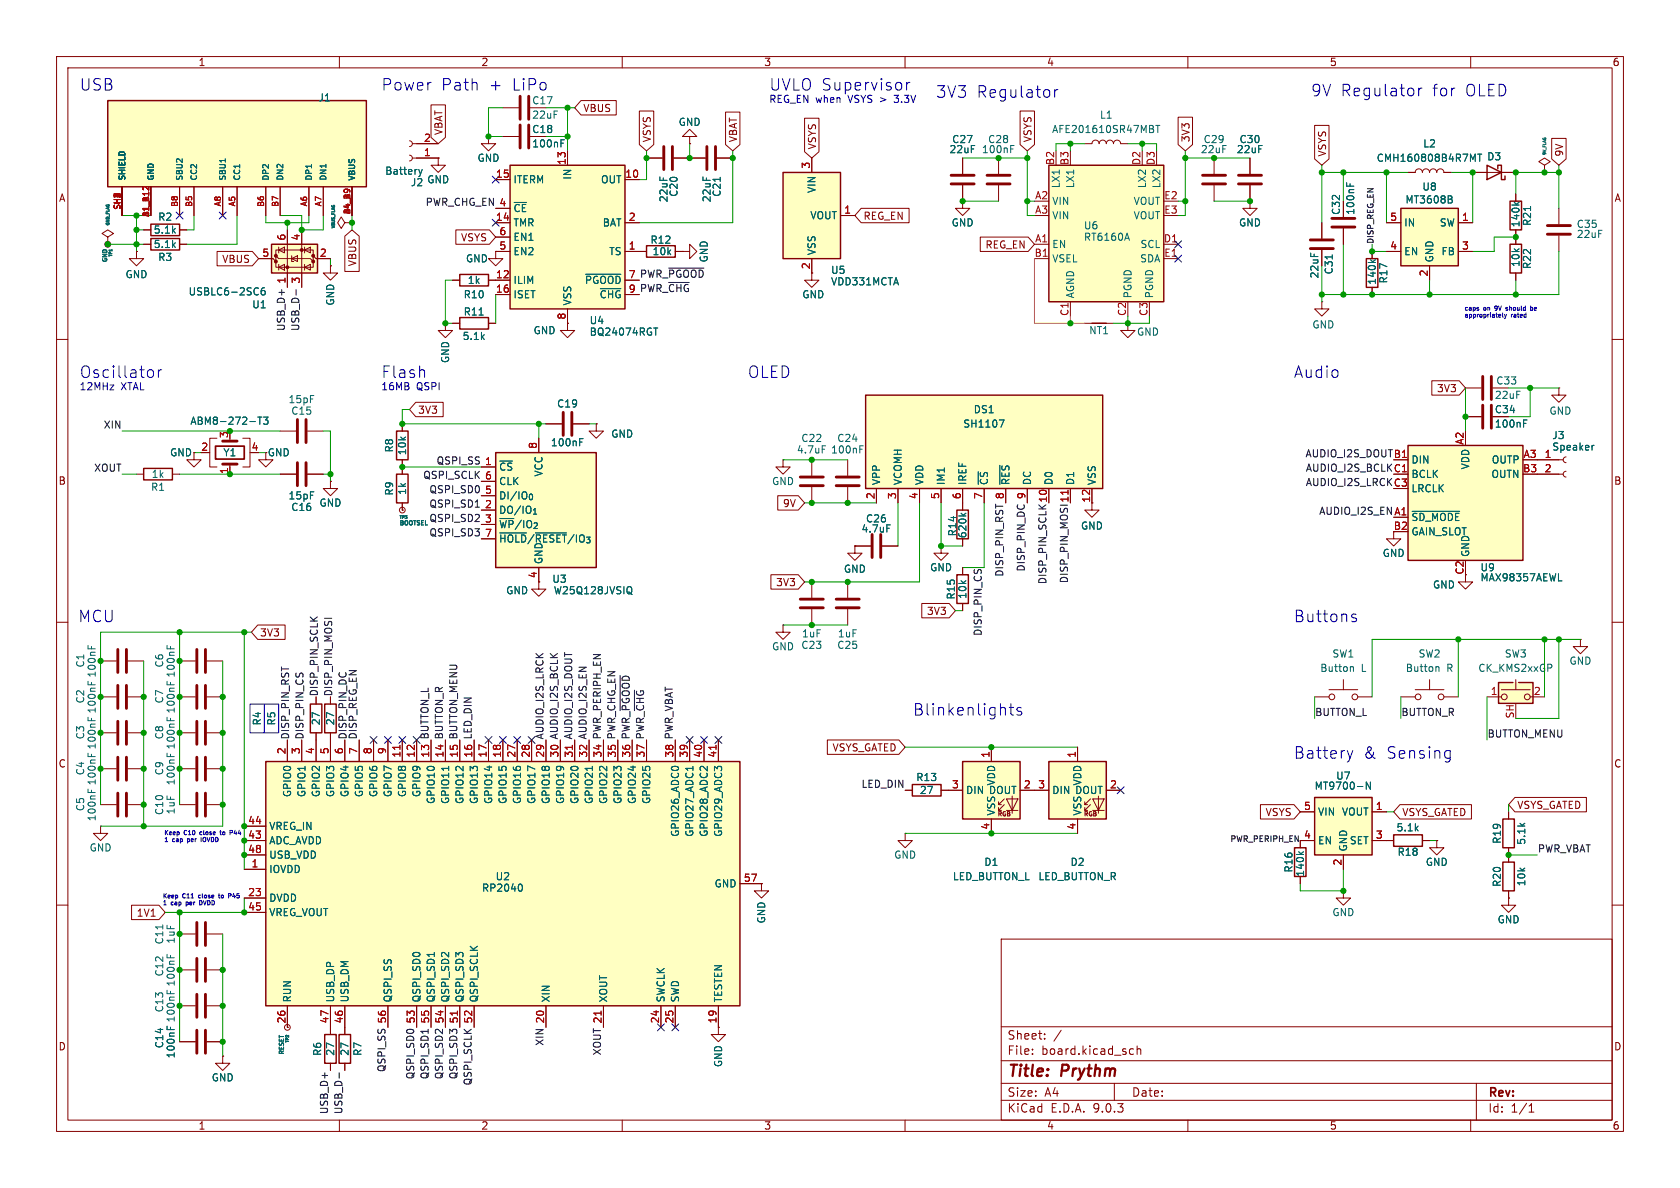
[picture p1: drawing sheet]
<svg xmlns="http://www.w3.org/2000/svg" width="297mm" height="210mm" viewBox="0 0 297 210" stroke-linecap="round" stroke-linejoin="round" font-family="sans-serif">
<defs><g id="words">
<g font-size="2.8" fill="#0000c2">
<text x="14" y="16.2">USB</text>
<text x="67.3" y="16.2">Power</text>
<text x="77.9" y="16.2">Path</text>
<text x="86.4" y="16.2">+</text>
<text x="90.5" y="16.2">LiPo</text>
<text x="135.9" y="16.2">UVLO Supervisor</text>
<text x="165.4" y="17.5">3V3</text>
<text x="172.6" y="17.5">Regulator</text>
<text x="231.6" y="17.3">9V Regulator</text>
<text x="253.1" y="17.3">for</text>
<text x="259" y="17.3">OLED</text>
<text x="14" y="67">Oscillator</text>
<text x="67.3" y="67">Flash</text>
<text x="132.1" y="67">OLED</text>
<text x="228.6" y="67">Audio</text>
<text x="13.7" y="110.2">MCU</text>
<text x="228.6" y="110.2">Buttons</text>
<text x="161.3" y="126.7">Blinkenlights</text>
<text x="228.6" y="134.3">Battery</text>
<text x="240.9" y="134.3">&amp;</text>
<text x="245.1" y="134.3">Sensing</text>
</g>
<g font-size="2.8" fill="#840000">
<text x="178" y="190.9">Title:</text>
<text x="187.7" y="190.9">Prythm</text>
</g>
<g font-size="2.1" fill="#840000">
<text x="178" y="184">Sheet:</text>
<text x="178" y="186.7">File:</text>
<text x="184.1" y="186.7">board.kicad_sch</text>
<text x="178" y="196.9">KiCad</text>
<text x="178" y="194.1">Size:</text>
<text x="184.7" y="194.1">A4</text>
<text x="185.7" y="196.9">E.D.A.</text>
<text x="193.3" y="196.9">9.0.3</text>
<text x="200" y="194.1">Date:</text>
<text x="263" y="194.3">Rev:</text>
<text x="263" y="196.9">Id:</text>
<text x="267.1" y="196.9">1/1</text>
</g>
<g font-size="1.8" fill="#840000">
<text x="35" y="11.9">1</text>
<text x="85" y="11.9">2</text>
<text x="135" y="11.9">3</text>
<text x="185" y="11.9">4</text>
<text x="235" y="11.9">5</text>
<text x="285" y="11.9">6</text>
<text x="78.4" y="24" transform="rotate(-90 78.4 24)">VBAT</text>
<text x="94" y="23.7">C18</text>
<text x="103" y="20">VBUS</text>
<text x="115.3" y="25.2" transform="rotate(-90 115.3 25.2)">VSYS</text>
<text x="130.5" y="25.2" transform="rotate(-90 130.5 25.2)">VBAT</text>
<text x="144.5" y="26.5" transform="rotate(-90 144.5 26.5)">VSYS</text>
<text x="182.6" y="25.2" transform="rotate(-90 182.6 25.2)">VSYS</text>
<text x="210.5" y="25.2" transform="rotate(-90 210.5 25.2)">3V3</text>
<text x="234.6" y="27.8" transform="rotate(-90 234.6 27.8)">VSYS</text>
<text x="276.5" y="27.8" transform="rotate(-90 276.5 27.8)">9V</text>
<text x="10.3" y="35.9">A</text>
<text x="285.3" y="35.9">A</text>
<text x="152.6" y="39.1">REG_EN</text>
<text x="237.1" y="38.1" transform="rotate(-90 237.1 38.1)">C32</text>
<text x="39.2" y="46.7">VBUS</text>
<text x="63.2" y="47.2" transform="rotate(-90 63.2 47.2)">VBUS</text>
<text x="81.4" y="42.9">VSYS</text>
<text x="143.3" y="47.7" transform="rotate(-90 143.3 47.7)">2</text>
<text x="174.1" y="44.1">REG_EN</text>
<text x="253.9" y="69.5">3V3</text>
<text x="73.8" y="73.3">3V3</text>
<text x="264.2" y="73.3">C34</text>
<text x="30" y="80.9">GND</text>
<text x="47.2" y="80.9">GND</text>
<text x="10.3" y="85.9">B</text>
<text x="138.3" y="89.9">9V</text>
<text x="192.8" y="88.9" transform="rotate(-90 192.8 88.9)">12</text>
<text x="285.3" y="85.9">B</text>
<text x="246.3" y="93.7">B2</text>
<text x="137.1" y="103.8">3V3</text>
<text x="45.9" y="112.7">3V3</text>
<text x="163.8" y="108.9">3V3</text>
<text x="10.3" y="135.9">C</text>
<text x="147.1" y="133">VSYS_GATED</text>
<text x="285.3" y="135.9">C</text>
<text x="268.1" y="143.2">VSYS_GATED</text>
<text x="223.6" y="144.5">VSYS</text>
<text x="247.8" y="144.5">VSYS_GATED</text>
<text x="24.1" y="162.2">1V1</text>
<text x="10.3" y="185.9">D</text>
<text x="285.3" y="185.9">D</text>
<text x="35" y="199.9">1</text>
<text x="85" y="199.9">2</text>
<text x="135" y="199.9">3</text>
<text x="185" y="199.9">4</text>
<text x="235" y="199.9">5</text>
<text x="285" y="199.9">6</text>
</g>
<g font-size="1.8" fill="#006464">
<text x="56.2" y="18.1">J1</text>
<text x="94" y="18.6">C17</text>
<text x="94" y="21.2">22uF</text>
<text x="119.9" y="22.5">GND</text>
<text x="185.9" y="23.7">AFE201610SR47MBT</text>
<text x="194.4" y="21.2">L1</text>
<text x="84.3" y="28.8">GND</text>
<text x="94" y="26.3">100nF</text>
<text x="167.8" y="27.3">22uF</text>
<text x="168.2" y="25.5">C27</text>
<text x="173.5" y="27.3">100nF</text>
<text x="174.6" y="25.5">C28</text>
<text x="212.2" y="27.3">22uF</text>
<text x="212.7" y="25.5">C29</text>
<text x="218.6" y="27.3">22uF</text>
<text x="219" y="25.5">C30</text>
<text x="243.3" y="28.8">CMH160808B4R7MT</text>
<text x="251.5" y="26.3">L2</text>
<text x="262.8" y="28.5">D3</text>
<text x="68" y="31.1">Battery</text>
<text x="72.5" y="33.1">J2</text>
<text x="75.4" y="32.6">GND</text>
<text x="90.7" y="32.6">ITERM</text>
<text x="101.2" y="31.9" transform="rotate(-90 101.2 31.9)">IN</text>
<text x="106.2" y="32.6">OUT</text>
<text x="118.2" y="35.9" transform="rotate(-90 118.2 35.9)">22uF</text>
<text x="120" y="34.9" transform="rotate(-90 120 34.9)">C20</text>
<text x="125.8" y="35.9" transform="rotate(-90 125.8 35.9)">22uF</text>
<text x="127.6" y="34.9" transform="rotate(-90 127.6 34.9)">C21</text>
<text x="144.4" y="34.2" transform="rotate(-90 144.4 34.2)">VIN</text>
<text x="187.6" y="33.4" transform="rotate(-90 187.6 33.4)">LX1</text>
<text x="190.1" y="33.4" transform="rotate(-90 190.1 33.4)">LX1</text>
<text x="202.8" y="33.4" transform="rotate(-90 202.8 33.4)">LX2</text>
<text x="205.3" y="33.4" transform="rotate(-90 205.3 33.4)">LX2</text>
<text x="251.4" y="33.9">U8</text>
<text x="27.1" y="41.5">5.1k</text>
<text x="27.9" y="39.2">R2</text>
<text x="90.7" y="37.7">~{CE}</text>
<text x="90.7" y="40.2">TMR</text>
<text x="106.5" y="40.2">BAT</text>
<text x="143.2" y="39">VOUT</text>
<text x="168.1" y="40.2">GND</text>
<text x="185.9" y="36.4">VIN</text>
<text x="185.9" y="39">VIN</text>
<text x="191.5" y="40.7">U6</text>
<text x="200.3" y="36.4">VOUT</text>
<text x="200.3" y="39">VOUT</text>
<text x="218.9" y="40.2">GND</text>
<text x="239.6" y="38.1" transform="rotate(-90 239.6 38.1)">100nF</text>
<text x="248.2" y="40.2">IN</text>
<text x="248.4" y="36.2">MT3608B</text>
<text x="254.4" y="40.2">SW</text>
<text x="268.8" y="40.3" transform="rotate(-90 268.8 40.3)">140k</text>
<text x="270.9" y="40" transform="rotate(-90 270.9 40)">R21</text>
<text x="278.6" y="40.5">C35</text>
<text x="27.1" y="44">5.1k</text>
<text x="27.9" y="46.3">R3</text>
<text x="82.3" y="46.6">GND</text>
<text x="90.7" y="42.8">EN1</text>
<text x="90.7" y="45.3">EN2</text>
<text x="107.6" y="45.3">TS</text>
<text x="114.9" y="43.3">R12</text>
<text x="115.3" y="45.3">10k</text>
<text x="125.3" y="46.5" transform="rotate(-90 125.3 46.5)">GND</text>
<text x="144.4" y="45.2" transform="rotate(-90 144.4 45.2)">VSS</text>
<text x="185.9" y="44">EN</text>
<text x="185.9" y="46.6">VSEL</text>
<text x="191.5" y="42.8">RT6160A</text>
<text x="201.5" y="46.6">SDA</text>
<text x="201.5" y="44">SCL</text>
<text x="248.2" y="45.3">EN</text>
<text x="253.6" y="46.5" transform="rotate(-90 253.6 46.5)">GND</text>
<text x="254.7" y="45.3">FB</text>
<text x="268.8" y="47.3" transform="rotate(-90 268.8 47.3)">10k</text>
<text x="270.9" y="47.7" transform="rotate(-90 270.9 47.7)">R22</text>
<text x="278.6" y="42.3">22uF</text>
<text x="22.1" y="49.4">GND</text>
<text x="33.2" y="52.4">USBLC6-2SC6</text>
<text x="81.9" y="52.9">R10</text>
<text x="82.6" y="50.4">1k</text>
<text x="90.7" y="50.4">ILIM</text>
<text x="90.7" y="52.9">ISET</text>
<text x="103.3" y="50.4">~{PGOOD}</text>
<text x="105.9" y="52.9">~{CHG}</text>
<text x="141.7" y="52.9">GND</text>
<text x="146.8" y="50.6">VDD331MCTA</text>
<text x="146.8" y="48.6">U5</text>
<text x="190.1" y="52.8" transform="rotate(-90 190.1 52.8)">AGND</text>
<text x="200.3" y="52.8" transform="rotate(-90 200.3 52.8)">PGND</text>
<text x="204.1" y="52.8" transform="rotate(-90 204.1 52.8)">PGND</text>
<text x="233.3" y="49.3" transform="rotate(-90 233.3 49.3)">22uF</text>
<text x="235.8" y="48.6" transform="rotate(-90 235.8 48.6)">C31</text>
<text x="243.4" y="50.4" transform="rotate(-90 243.4 50.4)">140k</text>
<text x="245.5" y="50.2" transform="rotate(-90 245.5 50.2)">R17</text>
<text x="44.5" y="54.7">U1</text>
<text x="59.3" y="54.1" transform="rotate(-90 59.3 54.1)">GND</text>
<text x="81.9" y="56">R11</text>
<text x="94.2" y="59.3">GND</text>
<text x="101.2" y="54.1" transform="rotate(-90 101.2 54.1)">VSS</text>
<text x="104.1" y="57.5">U4</text>
<text x="104.1" y="59.5">BQ24074RGT</text>
<text x="192.5" y="59.3">NT1</text>
<text x="200.9" y="59.5">GND</text>
<text x="231.9" y="58.3">GND</text>
<text x="79.6" y="64.3" transform="rotate(-90 79.6 64.3)">GND</text>
<text x="81.7" y="60.3">5.1k</text>
<text x="50.9" y="71.5">15pF</text>
<text x="264.2" y="70.7">22uF</text>
<text x="264.4" y="68.2">C33</text>
<text x="33.6" y="75.3">ABM8-272-T3</text>
<text x="51.4" y="73.5">C15</text>
<text x="98.4" y="72.2">C19</text>
<text x="108" y="77.6">GND</text>
<text x="170.2" y="75.8">SH1107</text>
<text x="172" y="73.3">DS1</text>
<text x="264.2" y="75.8">100nF</text>
<text x="273.8" y="73.5">GND</text>
<text x="274.3" y="77.8">J3</text>
<text x="39.4" y="80.9">Y1</text>
<text x="69.7" y="80.1" transform="rotate(-90 69.7 80.1)">R8</text>
<text x="72" y="80.6" transform="rotate(-90 72 80.6)">10k</text>
<text x="88.1" y="83.4">~{CS}</text>
<text x="97.3" y="79.1">100nF</text>
<text x="140.8" y="80.4">4.7uF</text>
<text x="141.6" y="78.3">C22</text>
<text x="146.8" y="80.4">100nF</text>
<text x="147.9" y="78.3">C24</text>
<text x="249.4" y="82.1">DIN</text>
<text x="259.9" y="83.1" transform="rotate(-90 259.9 83.1)">VDD</text>
<text x="263.6" y="82.1">OUTP</text>
<text x="274.3" y="79.9">Speaker</text>
<text x="26.6" y="87">R1</text>
<text x="26.7" y="84.7">1k</text>
<text x="50.9" y="88.5">15pF</text>
<text x="56.4" y="89.8">GND</text>
<text x="69.7" y="87.7" transform="rotate(-90 69.7 87.7)">R9</text>
<text x="72" y="87.6" transform="rotate(-90 72 87.6)">1k</text>
<text x="88.1" y="86">CLK</text>
<text x="88.1" y="88.5">DI/IO_{0}</text>
<text x="96.1" y="84.3" transform="rotate(-90 96.1 84.3)">VCC</text>
<text x="136.4" y="86">GND</text>
<text x="155.8" y="85.9" transform="rotate(-90 155.8 85.9)">VPP</text>
<text x="159.6" y="85.9" transform="rotate(-90 159.6 85.9)">VCOMH</text>
<text x="163.4" y="85.9" transform="rotate(-90 163.4 85.9)">VDD</text>
<text x="167.2" y="85.9" transform="rotate(-90 167.2 85.9)">IM1</text>
<text x="171" y="85.9" transform="rotate(-90 171 85.9)">IREF</text>
<text x="174.9" y="85.9" transform="rotate(-90 174.9 85.9)">~{CS}</text>
<text x="178.7" y="85.9" transform="rotate(-90 178.7 85.9)">~{RES}</text>
<text x="182.5" y="85.9" transform="rotate(-90 182.5 85.9)">DC</text>
<text x="186.3" y="85.9" transform="rotate(-90 186.3 85.9)">D0</text>
<text x="190.1" y="85.9" transform="rotate(-90 190.1 85.9)">D1</text>
<text x="193.9" y="85.9" transform="rotate(-90 193.9 85.9)">VSS</text>
<text x="249.4" y="84.7">BCLK</text>
<text x="249.4" y="87.2">LRCLK</text>
<text x="263.6" y="84.7">OUTN</text>
<text x="51.4" y="90.5">C16</text>
<text x="88.1" y="91">DO/IO_{1}</text>
<text x="88.1" y="93.6">~{WP}/IO_{2}</text>
<text x="152.2" y="94.3">4.7uF</text>
<text x="153" y="92.6">C26</text>
<text x="169.3" y="94.9" transform="rotate(-90 169.3 94.9)">R14</text>
<text x="171" y="95.2" transform="rotate(-90 171 95.2)">620k</text>
<text x="191" y="93.8">GND</text>
<text x="249.4" y="92.3">~{SD_MODE}</text>
<text x="249.4" y="94.8">GAIN_SLOT</text>
<text x="88.1" y="96.1">~{HOLD}/~{RESET}/IO_{3}</text>
<text x="96.1" y="99.8" transform="rotate(-90 96.1 99.8)">GND</text>
<text x="149.1" y="101.4">GND</text>
<text x="164.3" y="101.2">GND</text>
<text x="244.3" y="98.7">GND</text>
<text x="259.9" y="98.6" transform="rotate(-90 259.9 98.6)">GND</text>
<text x="261.6" y="101.2">U9</text>
<text x="89.4" y="105.3">GND</text>
<text x="97.5" y="103.2">U3</text>
<text x="97.8" y="105.3">W25Q128JVSIQ</text>
<text x="169" y="106.1" transform="rotate(-90 169 106.1)">R15</text>
<text x="171" y="106" transform="rotate(-90 171 106)">10k</text>
<text x="253.2" y="104.2">GND</text>
<text x="261.6" y="103">MAX98357AEWL</text>
<text x="141.7" y="112.9">1uF</text>
<text x="148" y="112.9">1uF</text>
<text x="15.1" y="118.1" transform="rotate(-90 15.1 118.1)">C1</text>
<text x="17.1" y="119.9" transform="rotate(-90 17.1 119.9)">100nF</text>
<text x="29.1" y="118.1" transform="rotate(-90 29.1 118.1)">C6</text>
<text x="31.1" y="119.9" transform="rotate(-90 31.1 119.9)">100nF</text>
<text x="136.4" y="115.2">GND</text>
<text x="141.6" y="114.9">C23</text>
<text x="147.9" y="114.9">C25</text>
<text x="233.3" y="119">Button</text>
<text x="235.5" y="116.4">SW1</text>
<text x="240.6" y="119">L</text>
<text x="248.4" y="119">Button</text>
<text x="250.7" y="116.4">SW2</text>
<text x="255.8" y="119">R</text>
<text x="261.2" y="119">CK_KMS2xxGP</text>
<text x="265.9" y="116.4">SW3</text>
<text x="277.4" y="117.7">GND</text>
<text x="15.1" y="124.5" transform="rotate(-90 15.1 124.5)">C2</text>
<text x="29.1" y="124.5" transform="rotate(-90 29.1 124.5)">C7</text>
<text x="15.1" y="130.8" transform="rotate(-90 15.1 130.8)">C3</text>
<text x="17.1" y="126.2" transform="rotate(-90 17.1 126.2)">100nF</text>
<text x="29.1" y="130.8" transform="rotate(-90 29.1 130.8)">C8</text>
<text x="31.1" y="126.2" transform="rotate(-90 31.1 126.2)">100nF</text>
<text x="46.3" y="128.3" transform="rotate(-90 46.3 128.3)">R4</text>
<text x="48.9" y="128.3" transform="rotate(-90 48.9 128.3)">R5</text>
<text x="56.7" y="128.3" transform="rotate(-90 56.7 128.3)">27</text>
<text x="59.3" y="128.3" transform="rotate(-90 59.3 128.3)">27</text>
<text x="15.1" y="137.2" transform="rotate(-90 15.1 137.2)">C4</text>
<text x="17.1" y="132.6" transform="rotate(-90 17.1 132.6)">100nF</text>
<text x="29.1" y="137.2" transform="rotate(-90 29.1 137.2)">C9</text>
<text x="31.1" y="132.6" transform="rotate(-90 31.1 132.6)">100nF</text>
<text x="15.1" y="143.5" transform="rotate(-90 15.1 143.5)">C5</text>
<text x="17.1" y="138.9" transform="rotate(-90 17.1 138.9)">100nF</text>
<text x="31.1" y="138.9" transform="rotate(-90 31.1 138.9)">100nF</text>
<text x="51.7" y="141" transform="rotate(-90 51.7 141)">GPIO0</text>
<text x="54.2" y="141" transform="rotate(-90 54.2 141)">GPIO1</text>
<text x="56.7" y="141" transform="rotate(-90 56.7 141)">GPIO2</text>
<text x="59.3" y="141" transform="rotate(-90 59.3 141)">GPIO3</text>
<text x="61.8" y="141" transform="rotate(-90 61.8 141)">GPIO4</text>
<text x="64.4" y="141" transform="rotate(-90 64.4 141)">GPIO5</text>
<text x="66.9" y="141" transform="rotate(-90 66.9 141)">GPIO6</text>
<text x="69.4" y="141" transform="rotate(-90 69.4 141)">GPIO7</text>
<text x="72" y="141" transform="rotate(-90 72 141)">GPIO8</text>
<text x="74.5" y="141" transform="rotate(-90 74.5 141)">GPIO9</text>
<text x="77.1" y="142.2" transform="rotate(-90 77.1 142.2)">GPIO10</text>
<text x="79.6" y="142.2" transform="rotate(-90 79.6 142.2)">GPIO11</text>
<text x="82.1" y="142.2" transform="rotate(-90 82.1 142.2)">GPIO12</text>
<text x="84.7" y="142.2" transform="rotate(-90 84.7 142.2)">GPIO13</text>
<text x="87.2" y="142.2" transform="rotate(-90 87.2 142.2)">GPIO14</text>
<text x="89.8" y="142.2" transform="rotate(-90 89.8 142.2)">GPIO15</text>
<text x="92.3" y="142.2" transform="rotate(-90 92.3 142.2)">GPIO16</text>
<text x="94.8" y="142.2" transform="rotate(-90 94.8 142.2)">GPIO17</text>
<text x="97.4" y="142.2" transform="rotate(-90 97.4 142.2)">GPIO18</text>
<text x="99.9" y="142.2" transform="rotate(-90 99.9 142.2)">GPIO19</text>
<text x="102.5" y="142.2" transform="rotate(-90 102.5 142.2)">GPIO20</text>
<text x="105" y="142.2" transform="rotate(-90 105 142.2)">GPIO21</text>
<text x="107.5" y="142.2" transform="rotate(-90 107.5 142.2)">GPIO22</text>
<text x="110.1" y="142.2" transform="rotate(-90 110.1 142.2)">GPIO23</text>
<text x="112.6" y="142.2" transform="rotate(-90 112.6 142.2)">GPIO24</text>
<text x="115.2" y="142.2" transform="rotate(-90 115.2 142.2)">GPIO25</text>
<text x="161.9" y="138.3">R13</text>
<text x="162.5" y="140.6">27</text>
<text x="170.7" y="140.6">DIN DOUT</text>
<text x="176.1" y="139" transform="rotate(-90 176.1 139)">VDD</text>
<text x="185.9" y="140.6">DIN DOUT</text>
<text x="191.4" y="139" transform="rotate(-90 191.4 139)">VDD</text>
<text x="232.3" y="139.8">MT9700-N</text>
<text x="236.1" y="138">U7</text>
<text x="17.1" y="145.3" transform="rotate(-90 17.1 145.3)">100nF</text>
<text x="29.1" y="144.2" transform="rotate(-90 29.1 144.2)">C10</text>
<text x="31.1" y="144.1" transform="rotate(-90 31.1 144.1)">1uF</text>
<text x="47.5" y="149.5">ADC_AVDD</text>
<text x="47.5" y="146.9">VREG_IN</text>
<text x="120.2" y="148" transform="rotate(-90 120.2 148)">GPIO26_ADC0</text>
<text x="122.8" y="148" transform="rotate(-90 122.8 148)">GPIO27_ADC1</text>
<text x="125.3" y="148" transform="rotate(-90 125.3 148)">GPIO28_ADC2</text>
<text x="127.9" y="148" transform="rotate(-90 127.9 148)">GPIO29_ADC3</text>
<text x="176.1" y="144.3" transform="rotate(-90 176.1 144.3)">VSS</text>
<text x="191.4" y="144.3" transform="rotate(-90 191.4 144.3)">VSS</text>
<text x="232.9" y="144.4">VIN</text>
<text x="232.9" y="149.5">EN</text>
<text x="237.1" y="144.4">VOUT</text>
<text x="238.5" y="149.5">SET</text>
<text x="246.8" y="147.2">5.1k</text>
<text x="265.5" y="149.3" transform="rotate(-90 265.5 149.3)">R19</text>
<text x="269.8" y="149.4" transform="rotate(-90 269.8 149.4)">5.1k</text>
<text x="15.7" y="150.7">GND</text>
<text x="47.5" y="154.5">IOVDD</text>
<text x="47.5" y="152">USB_VDD</text>
<text x="87.5" y="155.8">U2</text>
<text x="158" y="152">GND</text>
<text x="168.4" y="155.8">LED_BUTTON_L</text>
<text x="173.9" y="153.3">D1</text>
<text x="183.5" y="155.8">LED_BUTTON_R</text>
<text x="189.2" y="153.3">D2</text>
<text x="228.7" y="154.3" transform="rotate(-90 228.7 154.3)">R16</text>
<text x="230.7" y="155.1" transform="rotate(-90 230.7 155.1)">140k</text>
<text x="238.4" y="150.6" transform="rotate(-90 238.4 150.6)">GND</text>
<text x="247" y="151.5">R18</text>
<text x="252" y="153.3">GND</text>
<text x="47.5" y="159.6">DVDD</text>
<text x="85.1" y="157.8">RP2040</text>
<text x="126.2" y="157.1">GND</text>
<text x="265.5" y="156.9" transform="rotate(-90 265.5 156.9)">R20</text>
<text x="269.8" y="156.8" transform="rotate(-90 269.8 156.8)">10k</text>
<text x="29.1" y="167" transform="rotate(-90 29.1 167)">C11</text>
<text x="31.1" y="166.9" transform="rotate(-90 31.1 166.9)">1uF</text>
<text x="47.5" y="162.2">VREG_VOUT</text>
<text x="135.5" y="163.3" transform="rotate(-90 135.5 163.3)">GND</text>
<text x="235.5" y="162.2">GND</text>
<text x="264.7" y="163.4">GND</text>
<text x="29.1" y="172.7" transform="rotate(-90 29.1 172.7)">C12</text>
<text x="29.1" y="179.1" transform="rotate(-90 29.1 179.1)">C13</text>
<text x="31.1" y="174.5" transform="rotate(-90 31.1 174.5)">100nF</text>
<text x="51.7" y="177.3" transform="rotate(-90 51.7 177.3)">RUN</text>
<text x="59.3" y="177.3" transform="rotate(-90 59.3 177.3)">USB_DP</text>
<text x="61.8" y="177.3" transform="rotate(-90 61.8 177.3)">USB_DM</text>
<text x="69.4" y="177.3" transform="rotate(-90 69.4 177.3)">QSPI_SS</text>
<text x="74.5" y="177.3" transform="rotate(-90 74.5 177.3)">QSPI_SD0</text>
<text x="77.1" y="177.3" transform="rotate(-90 77.1 177.3)">QSPI_SD1</text>
<text x="79.6" y="177.3" transform="rotate(-90 79.6 177.3)">QSPI_SD2</text>
<text x="82.1" y="177.3" transform="rotate(-90 82.1 177.3)">QSPI_SD3</text>
<text x="84.7" y="177.3" transform="rotate(-90 84.7 177.3)">QSPI_SCLK</text>
<text x="97.4" y="177.3" transform="rotate(-90 97.4 177.3)">XIN</text>
<text x="107.5" y="177.3" transform="rotate(-90 107.5 177.3)">XOUT</text>
<text x="117.7" y="177.3" transform="rotate(-90 117.7 177.3)">SWCLK</text>
<text x="120.2" y="177.3" transform="rotate(-90 120.2 177.3)">SWD</text>
<text x="127.9" y="177.3" transform="rotate(-90 127.9 177.3)">TESTEN</text>
<text x="29.1" y="185.4" transform="rotate(-90 29.1 185.4)">C14</text>
<text x="31.1" y="180.8" transform="rotate(-90 31.1 180.8)">100nF</text>
<text x="31.1" y="187.2" transform="rotate(-90 31.1 187.2)">100nF</text>
<text x="37.3" y="191.4">GND</text>
<text x="57" y="186.8" transform="rotate(-90 57 186.8)">R6</text>
<text x="59.3" y="186.7" transform="rotate(-90 59.3 186.7)">27</text>
<text x="61.8" y="186.7" transform="rotate(-90 61.8 186.7)">27</text>
<text x="64.1" y="186.8" transform="rotate(-90 64.1 186.8)">R7</text>
<text x="127.9" y="188.7" transform="rotate(-90 127.9 188.7)">GND</text>
</g>
<g font-size="1.8" fill="#0000c2">
<text x="135.9" y="18.4">REG_EN when</text>
<text x="150.1" y="18.4">VSYS &gt;</text>
<text x="158.6" y="18.4">3.3V</text>
<text x="14" y="69.2">12MHz</text>
<text x="21.4" y="69.2">XTAL</text>
<text x="67.3" y="69.2">16MB</text>
<text x="73.6" y="69.2">QSPI</text>
</g>
<g font-size="1.8" fill="#a90000">
<text x="74.9" y="27.7">1</text>
<text x="74.9" y="25.1">2</text>
<text x="100.1" y="29.3" transform="rotate(-90 100.1 29.3)">13</text>
<text x="143.3" y="29.9" transform="rotate(-90 143.3 29.9)">3</text>
<text x="186.4" y="29.3" transform="rotate(-90 186.4 29.3)">B2</text>
<text x="189" y="29.3" transform="rotate(-90 189 29.3)">B3</text>
<text x="201.7" y="29.3" transform="rotate(-90 201.7 29.3)">D2</text>
<text x="204.2" y="29.3" transform="rotate(-90 204.2 29.3)">D3</text>
<text x="87.6" y="31.5">15</text>
<text x="110.4" y="31.5">10</text>
<text x="182.9" y="35.3">A2</text>
<text x="205.7" y="35.3">E2</text>
<text x="87.6" y="39.1">14</text>
<text x="88.2" y="41.7">6</text>
<text x="88.2" y="36.6">4</text>
<text x="111.1" y="39.1">2</text>
<text x="149.2" y="37.8">1</text>
<text x="182.9" y="37.8">A3</text>
<text x="205.7" y="37.8">E3</text>
<text x="245.7" y="39.1">5</text>
<text x="258.4" y="39.1">1</text>
<text x="46.3" y="45.5">5</text>
<text x="50.5" y="42.6" transform="rotate(-90 50.5 42.6)">6</text>
<text x="53.1" y="42.6" transform="rotate(-90 53.1 42.6)">4</text>
<text x="56.4" y="45.5">2</text>
<text x="88.2" y="44.2">5</text>
<text x="111.1" y="44.2">1</text>
<text x="182.8" y="45.5">B1</text>
<text x="182.9" y="42.9">A1</text>
<text x="205.7" y="42.9">D1</text>
<text x="205.7" y="45.5">E1</text>
<text x="245.7" y="44.2">4</text>
<text x="258.4" y="44.2">3</text>
<text x="50.5" y="50.2" transform="rotate(-90 50.5 50.2)">1</text>
<text x="53.1" y="50.2" transform="rotate(-90 53.1 50.2)">3</text>
<text x="87.6" y="49.3">12</text>
<text x="87.6" y="51.8">16</text>
<text x="111.1" y="49.3">7</text>
<text x="111.1" y="51.8">9</text>
<text x="252.5" y="49" transform="rotate(-90 252.5 49)">2</text>
<text x="100.1" y="56.6" transform="rotate(-90 100.1 56.6)">8</text>
<text x="189" y="56" transform="rotate(-90 189 56)">C1</text>
<text x="199.1" y="56" transform="rotate(-90 199.1 56)">C2</text>
<text x="202.9" y="56" transform="rotate(-90 202.9 56)">C3</text>
<text x="40.4" y="77.5" transform="rotate(-90 40.4 77.5)">3</text>
<text x="35.5" y="79.8">2</text>
<text x="40.4" y="83.9" transform="rotate(-90 40.4 83.9)">1</text>
<text x="44.4" y="79.8">4</text>
<text x="85.7" y="82.3">1</text>
<text x="95" y="79.4" transform="rotate(-90 95 79.4)">8</text>
<text x="246.3" y="81">B1</text>
<text x="246.3" y="83.6">C1</text>
<text x="258.8" y="78.7" transform="rotate(-90 258.8 78.7)">A2</text>
<text x="269.2" y="83.6">B3</text>
<text x="269.3" y="81">A3</text>
<text x="273" y="81">1</text>
<text x="273" y="83.6">2</text>
<text x="85.7" y="87.4">5</text>
<text x="85.7" y="89.9">2</text>
<text x="85.7" y="84.8">6</text>
<text x="154.7" y="88.3" transform="rotate(-90 154.7 88.3)">2</text>
<text x="158.5" y="88.3" transform="rotate(-90 158.5 88.3)">3</text>
<text x="162.3" y="88.3" transform="rotate(-90 162.3 88.3)">4</text>
<text x="166.1" y="88.3" transform="rotate(-90 166.1 88.3)">5</text>
<text x="169.9" y="88.3" transform="rotate(-90 169.9 88.3)">6</text>
<text x="173.7" y="88.3" transform="rotate(-90 173.7 88.3)">7</text>
<text x="177.5" y="88.3" transform="rotate(-90 177.5 88.3)">8</text>
<text x="181.4" y="88.3" transform="rotate(-90 181.4 88.3)">9</text>
<text x="185.2" y="88.9" transform="rotate(-90 185.2 88.9)">10</text>
<text x="189" y="88.9" transform="rotate(-90 189 88.9)">11</text>
<text x="246.3" y="86.1">C3</text>
<text x="85.7" y="92.5">3</text>
<text x="85.7" y="95">7</text>
<text x="246.4" y="91.2">A1</text>
<text x="258.8" y="101.7" transform="rotate(-90 258.8 101.7)">C2</text>
<text x="95" y="102.3" transform="rotate(-90 95 102.3)">4</text>
<text x="263.5" y="122.9">1</text>
<text x="271.1" y="122.9">2</text>
<text x="267.7" y="127.1" transform="rotate(-90 267.7 127.1)">SH</text>
<text x="50.5" y="133.4" transform="rotate(-90 50.5 133.4)">2</text>
<text x="53.1" y="133.4" transform="rotate(-90 53.1 133.4)">3</text>
<text x="55.6" y="133.4" transform="rotate(-90 55.6 133.4)">4</text>
<text x="58.2" y="133.4" transform="rotate(-90 58.2 133.4)">5</text>
<text x="60.7" y="133.4" transform="rotate(-90 60.7 133.4)">6</text>
<text x="63.2" y="133.4" transform="rotate(-90 63.2 133.4)">7</text>
<text x="65.8" y="133.4" transform="rotate(-90 65.8 133.4)">8</text>
<text x="68.3" y="133.4" transform="rotate(-90 68.3 133.4)">9</text>
<text x="70.9" y="134" transform="rotate(-90 70.9 134)">11</text>
<text x="73.4" y="134" transform="rotate(-90 73.4 134)">12</text>
<text x="75.9" y="134" transform="rotate(-90 75.9 134)">13</text>
<text x="78.5" y="134" transform="rotate(-90 78.5 134)">14</text>
<text x="81" y="134" transform="rotate(-90 81 134)">15</text>
<text x="83.6" y="134" transform="rotate(-90 83.6 134)">16</text>
<text x="86.1" y="134" transform="rotate(-90 86.1 134)">17</text>
<text x="88.6" y="134" transform="rotate(-90 88.6 134)">18</text>
<text x="91.2" y="134" transform="rotate(-90 91.2 134)">27</text>
<text x="93.7" y="134" transform="rotate(-90 93.7 134)">28</text>
<text x="96.3" y="134" transform="rotate(-90 96.3 134)">29</text>
<text x="98.8" y="134" transform="rotate(-90 98.8 134)">30</text>
<text x="101.3" y="134" transform="rotate(-90 101.3 134)">31</text>
<text x="103.9" y="134" transform="rotate(-90 103.9 134)">32</text>
<text x="106.4" y="134" transform="rotate(-90 106.4 134)">34</text>
<text x="109" y="134" transform="rotate(-90 109 134)">35</text>
<text x="111.5" y="134" transform="rotate(-90 111.5 134)">36</text>
<text x="114" y="134" transform="rotate(-90 114 134)">37</text>
<text x="119.1" y="134" transform="rotate(-90 119.1 134)">38</text>
<text x="121.7" y="134" transform="rotate(-90 121.7 134)">39</text>
<text x="124.2" y="134" transform="rotate(-90 124.2 134)">40</text>
<text x="126.7" y="134" transform="rotate(-90 126.7 134)">41</text>
<text x="175" y="134.1" transform="rotate(-90 175 134.1)">1</text>
<text x="190.2" y="134.1" transform="rotate(-90 190.2 134.1)">1</text>
<text x="168.2" y="139.4">3</text>
<text x="180.9" y="139.4">2</text>
<text x="183.4" y="139.4">3</text>
<text x="196.1" y="139.4">2</text>
<text x="230.4" y="143.3">5</text>
<text x="243.1" y="143.3">1</text>
<text x="43.8" y="148.3">43</text>
<text x="43.8" y="145.8">44</text>
<text x="175" y="146.8" transform="rotate(-90 175 146.8)">4</text>
<text x="190.2" y="146.8" transform="rotate(-90 190.2 146.8)">4</text>
<text x="230.4" y="148.3">4</text>
<text x="243.1" y="148.3">3</text>
<text x="43.8" y="150.9">48</text>
<text x="44.4" y="153.4">1</text>
<text x="131.4" y="156">57</text>
<text x="237.2" y="153.1" transform="rotate(-90 237.2 153.1)">2</text>
<text x="43.8" y="161">45</text>
<text x="43.8" y="158.5">23</text>
<text x="50.5" y="181" transform="rotate(-90 50.5 181)">26</text>
<text x="58.2" y="181" transform="rotate(-90 58.2 181)">47</text>
<text x="60.7" y="181" transform="rotate(-90 60.7 181)">46</text>
<text x="68.3" y="181" transform="rotate(-90 68.3 181)">56</text>
<text x="73.4" y="181" transform="rotate(-90 73.4 181)">53</text>
<text x="75.9" y="181" transform="rotate(-90 75.9 181)">55</text>
<text x="78.5" y="181" transform="rotate(-90 78.5 181)">54</text>
<text x="81" y="181" transform="rotate(-90 81 181)">51</text>
<text x="83.6" y="181" transform="rotate(-90 83.6 181)">52</text>
<text x="96.3" y="181" transform="rotate(-90 96.3 181)">20</text>
<text x="106.4" y="181" transform="rotate(-90 106.4 181)">21</text>
<text x="116.6" y="181" transform="rotate(-90 116.6 181)">24</text>
<text x="119.1" y="181" transform="rotate(-90 119.1 181)">25</text>
<text x="126.7" y="181" transform="rotate(-90 126.7 181)">19</text>
</g>
<g font-size="1.8" fill="#0f0f0f">
<text x="75.2" y="36.5">PWR_CHG_EN 4</text>
<text x="111.1" y="49.3">7 PWR_~{PGOOD}</text>
<text x="111.1" y="51.8">9 PWR_~{CHG}</text>
<text x="50.5" y="58.6" transform="rotate(-90 50.5 58.6)">USB_D+</text>
<text x="53" y="58.6" transform="rotate(-90 53 58.6)">USB_D-</text>
<text x="18.2" y="75.9">XIN</text>
<text x="16.5" y="83.5">XOUT</text>
<text x="77.1" y="82.2">QSPI_SS 1</text>
<text x="230.7" y="80.9">AUDIO_I2S_DOUT B1</text>
<text x="230.8" y="83.5">AUDIO_I2S_BCLK C1</text>
<text x="74.7" y="84.7">QSPI_SCLK 6</text>
<text x="75.8" y="87.3">QSPI_SD0</text>
<text x="75.8" y="89.8">QSPI_SD1</text>
<text x="230.8" y="86">AUDIO_I2S_LRCK C3</text>
<text x="75.8" y="94.9">QSPI_SD3</text>
<text x="75.8" y="92.4">QSPI_SD2</text>
<text x="233.1" y="91.1">AUDIO_I2S_EN A1</text>
<text x="181.3" y="101.1" transform="rotate(-90 181.3 101.1)">DISP_PIN_DC 9</text>
<text x="177.5" y="102" transform="rotate(-90 177.5 102)">DISP_PIN_RST 8</text>
<text x="185.1" y="103.4" transform="rotate(-90 185.1 103.4)">DISP_PIN_SCLK 10</text>
<text x="188.9" y="103.2" transform="rotate(-90 188.9 103.2)">DISP_PIN_MOSI 11</text>
<text x="173.6" y="112.5" transform="rotate(-90 173.6 112.5)">DISP_PIN_CS</text>
<text x="56.4" y="123.2" transform="rotate(-90 56.4 123.2)">DISP_PIN_SCLK</text>
<text x="58.9" y="123.2" transform="rotate(-90 58.9 123.2)">DISP_PIN_MOSI</text>
<text x="51.3" y="130.8" transform="rotate(-90 51.3 130.8)">DISP_PIN_RST</text>
<text x="53.9" y="130.8" transform="rotate(-90 53.9 130.8)">DISP_PIN_CS</text>
<text x="61.5" y="130.8" transform="rotate(-90 61.5 130.8)">DISP_PIN_DC</text>
<text x="63.2" y="130.8" transform="rotate(-90 63.2 130.8)">DISP_REG_EN</text>
<text x="75.9" y="130.8" transform="rotate(-90 75.9 130.8)">BUTTON_L</text>
<text x="78.4" y="130.8" transform="rotate(-90 78.4 130.8)">BUTTON_R</text>
<text x="80.9" y="130.8" transform="rotate(-90 80.9 130.8)">BUTTON_MENU</text>
<text x="83.5" y="130.8" transform="rotate(-90 83.5 130.8)">LED_DIN</text>
<text x="96.2" y="130.8" transform="rotate(-90 96.2 130.8)">AUDIO_I2S_LRCK</text>
<text x="98.7" y="130.8" transform="rotate(-90 98.7 130.8)">AUDIO_I2S_BCLK</text>
<text x="101.3" y="130.8" transform="rotate(-90 101.3 130.8)">AUDIO_I2S_DOUT</text>
<text x="103.8" y="130.8" transform="rotate(-90 103.8 130.8)">AUDIO_I2S_EN</text>
<text x="106.3" y="130.8" transform="rotate(-90 106.3 130.8)">PWR_PERIPH_EN</text>
<text x="108.9" y="130.8" transform="rotate(-90 108.9 130.8)">PWR_CHG_EN</text>
<text x="111.4" y="130.8" transform="rotate(-90 111.4 130.8)">PWR_~{PGOOD}</text>
<text x="114" y="130.8" transform="rotate(-90 114 130.8)">PWR_~{CHG}</text>
<text x="119" y="130.8" transform="rotate(-90 119 130.8)">PWR_VBAT</text>
<text x="232.4" y="126.7">BUTTON_L</text>
<text x="247.6" y="126.7">BUTTON_R</text>
<text x="262.9" y="130.5">BUTTON_MENU</text>
<text x="152.2" y="139.4">LED_DIN</text>
<text x="271.8" y="150.8">PWR_VBAT</text>
<text x="96.2" y="185" transform="rotate(-90 96.2 185)">XIN 20</text>
<text x="68.2" y="189.6" transform="rotate(-90 68.2 189.6)">QSPI_SS 56</text>
<text x="73.3" y="190.9" transform="rotate(-90 73.3 190.9)">QSPI_SD0</text>
<text x="75.9" y="190.9" transform="rotate(-90 75.9 190.9)">QSPI_SD1</text>
<text x="78.4" y="190.9" transform="rotate(-90 78.4 190.9)">QSPI_SD2</text>
<text x="80.9" y="190.9" transform="rotate(-90 80.9 190.9)">QSPI_SD3</text>
<text x="83.5" y="192" transform="rotate(-90 83.5 192)">QSPI_SCLK 52</text>
<text x="106.3" y="186.7" transform="rotate(-90 106.3 186.7)">XOUT 21</text>
<text x="58.1" y="197.1" transform="rotate(-90 58.1 197.1)">USB_D+</text>
<text x="60.6" y="197.1" transform="rotate(-90 60.6 197.1)">USB_D-</text>
</g>
<g font-size="1.4" fill="#a90000">
<text x="21.3" y="35.2" transform="rotate(-90 21.3 35.2)">2</text>
<text x="26.4" y="36" transform="rotate(-90 26.4 36)">A</text>
<text x="62" y="35.5" transform="rotate(-90 62 35.5)">A</text>
<text x="21.3" y="37.2" transform="rotate(-90 21.3 37.2)">SH1</text>
<text x="26.4" y="38.5" transform="rotate(-90 26.4 38.5)">A1_B12</text>
<text x="26.4" y="38.5" transform="rotate(-90 26.4 38.5)">B</text>
<text x="31.5" y="36.7" transform="rotate(-90 31.5 36.7)">B8</text>
<text x="34" y="36.7" transform="rotate(-90 34 36.7)">B5</text>
<text x="39.1" y="36.6" transform="rotate(-90 39.1 36.6)">A8</text>
<text x="41.7" y="36.6" transform="rotate(-90 41.7 36.6)">A5</text>
<text x="46.7" y="36.7" transform="rotate(-90 46.7 36.7)">B6</text>
<text x="49.3" y="36.7" transform="rotate(-90 49.3 36.7)">B7</text>
<text x="54.4" y="36.6" transform="rotate(-90 54.4 36.6)">A6</text>
<text x="56.9" y="36.6" transform="rotate(-90 56.9 36.6)">A7</text>
<text x="62" y="38" transform="rotate(-90 62 38)">A4_B9</text>
<text x="62" y="38" transform="rotate(-90 62 38)">B</text>
</g>
<g font-size="1.4" fill="#006464">
<text x="22.3" y="32" transform="rotate(-90 22.3 32)">SHIELD</text>
<text x="27.4" y="32" transform="rotate(-90 27.4 32)">GND</text>
<text x="32.5" y="32" transform="rotate(-90 32.5 32)">SBU2</text>
<text x="35" y="32" transform="rotate(-90 35 32)">CC2</text>
<text x="40.1" y="32" transform="rotate(-90 40.1 32)">SBU1</text>
<text x="42.6" y="32" transform="rotate(-90 42.6 32)">CC1</text>
<text x="47.7" y="32" transform="rotate(-90 47.7 32)">DP2</text>
<text x="50.3" y="32" transform="rotate(-90 50.3 32)">DN2</text>
<text x="55.3" y="32" transform="rotate(-90 55.3 32)">DP1</text>
<text x="57.9" y="32" transform="rotate(-90 57.9 32)">DN1</text>
<text x="63" y="32" transform="rotate(-90 63 32)">VBUS</text>
</g>
<g font-size="1.4" fill="#0f0f0f">
<text x="243" y="43.2" transform="rotate(-90 243 43.2)">DISP_REG_EN</text>
<text x="217.4" y="149">PWR_PERIPH_EN</text>
</g>
<g font-size="1.1" fill="#006464">
<text x="19.2" y="46.5" transform="rotate(-90 19.2 46.5)">GND</text>
<text x="70.5" y="93.1">BOOTSEL</text>
<text x="50.4" y="186.5" transform="rotate(-90 50.4 186.5)">RESET</text>
</g>
<g font-size="1.1" fill="#0000c2">
<text x="258.8" y="55.1">caps</text>
<text x="258.8" y="56.3">appropriately</text>
<text x="262.4" y="55.1">on</text>
<text x="264.6" y="55.1">9V</text>
<text x="266.9" y="55.1">should</text>
<text x="267.2" y="56.3">rated</text>
<text x="271.5" y="55.1">be</text>
<text x="29" y="147.8">Keep</text>
<text x="29" y="149.1">1</text>
<text x="30.6" y="149.1">cap</text>
<text x="32.6" y="147.8">C10</text>
<text x="33.5" y="149.1">per</text>
<text x="35.7" y="147.8">close</text>
<text x="36.2" y="149.1">IOVDD</text>
<text x="39.6" y="147.8">to</text>
<text x="41.6" y="147.8">P44</text>
<text x="28.7" y="159">Keep</text>
<text x="28.7" y="160.2">1</text>
<text x="30.3" y="160.2">cap</text>
<text x="32.3" y="159">C11</text>
<text x="33.2" y="160.2">per</text>
<text x="35.4" y="159">close</text>
<text x="35.9" y="160.2">DVDD</text>
<text x="39.3" y="159">to</text>
<text x="41.4" y="159">P45</text>
</g>
<g font-size="1.1" fill="#840000">
<text x="176.3" y="144.5">RGB</text>
<text x="191.5" y="144.5">RGB</text>
</g>
<g font-size=".7" fill="#006464">
<text x="273.5" y="27.5" transform="rotate(-90 273.5 27.5)">9V_FLAG</text>
<text x="19.5" y="40" transform="rotate(-90 19.5 40)">GND_FLAG</text>
<text x="59.4" y="40.5" transform="rotate(-90 59.4 40.5)">VBUS_FLAG</text>
<text x="20" y="45.5" transform="rotate(-90 20 45.5)">TP1</text>
<text x="70.5" y="91.9">TP3</text>
<text x="51.2" y="184.4" transform="rotate(-90 51.2 184.4)">TP2</text>
</g>
</g></defs>
<g fill="none" stroke="#840000" stroke-width=".18">
<path d="M10 10h277v190h-277zM12 12h273v186h-273zM60 10v2M110 10v2M160 10v2M210 10v2M260 10v2M260.3 30.5h7.7M87.6 44.5v1.2h1.3l-1.3 1.3-1.2-1.3h1.2M87.6 44.5h.1M100.3 57.2v1.2h1.3l-1.3 1.3-1.2-1.3h1.2M100.3 57.2h.1"/>
<path d="M10 60h2M105.4 74.9v1.3h1.3l-1.3 1.3-1.3-1.3h1.3M105.4 74.9h.1M285 60h2M10 110h2M285 110h2M55.9 123.2v1.3M55.9 129.5v1.3M10 160h2M177 166h108v32h-108zM285 160h2M60 198v2"/>
<path d="M110 198v2M160 198v2M177 194.5h108M177 191.5h108M177 187.5h108M177 181.5h108M182.5 186.3v.1M182.5 185.5v.1M184.7 183.6v.1M184.7 182.8v.1M187.6 182.1l-1.3 2M197 191.5v3"/>
<path d="M199.8 186.3h.6M199.8 185.5h.6M201 185.5l.2-.1 .4 .1 .1 .9M201 184.9v1.5M210 198v2M260 198v2M261 191.5v6.5M270.3 196.6h.9M270.3 195.5l.4-.4v1.5"/>
</g>
<path d="M262.9 29.2l2.5 1.3-2.5 1.3zM264.8 29.8v-.6h.6v2.6h.7v-.7M54.9 124.5h2v5h-2z" fill="none" stroke="#840000" stroke-width=".25"/>
<path d="M90.2 29.2h20.3v25.4h-20.3z" fill="#ffffc2"/>
<path d="M90.2 29.2h20.3v25.4h-20.3zM114.3 43.4h5.1v2.1h-5.1zM57.4 124.5h2v5h-2z" fill="none" stroke="#840000" stroke-width=".25"/>
<g fill="none" stroke="#840000" stroke-width=".18">
<path d="M88.9 19.1h2.8M87.6 31.8h2.6M87.6 36.8h2.6M87.6 39.4h2.6M100.3 26.7v2.5M110.5 31.8h2.5M110.5 39.4h2.5M58.4 47v1.3h1.3l-1.3 1.2-1.3-1.2h1.3M58.4 47h.1M87.6 41.9h2.6M87.6 44.5h2.6M87.6 49.5h2.6"/>
<path d="M87.6 52.1h2.6M100.3 54.6v2.6M110.5 44.5h3.8M110.5 49.5h2.5M110.5 52.1h2.5M119.4 44.5h1.2M95.2 102.9v1.2h1.3l-1.3 1.3-1.2-1.3h1.2M31.7 135.9h2.8M36.6 135.9h2.8M58.4 123.2v1.3M58.4 129.5v1.3M31.7 142.2h2.8"/>
<path d="M36.6 142.2h2.8"/>
</g>
<path d="M103.5 48.5h6.3M106.1 51h3.7M115.6 58h.7M29.5 133.1v.6M30.1 133.3v.4" fill="none" stroke="#006464" stroke-width=".18"/>
<path d="M91.9 17v4.1M93.5 17v4.1M34.8 133.9v4M36.3 133.9v4M34.8 140.2v4.1M36.3 140.2v4.1" fill="none" stroke="#840000" stroke-width=".51"/>
<path d="M48 43.2h8.1v5.1h-8.1z" fill="#ffffc2"/>
<g fill="#840000" stroke="#840000" stroke-width=".18">
<circle cx="50.8" cy="47.2" r=".25"/>
<circle cx="48.8" cy="46.2" r=".25"/>
<circle cx="55.4" cy="46.2" r=".25"/>
<circle cx="48.8" cy="45.2" r=".25"/>
<circle cx="55.4" cy="45.2" r=".25"/>
<circle cx="53.3" cy="44.2" r=".25"/>
</g>
<g fill="none" stroke="#840000" stroke-width=".18">
<path d="M275.6 36.8v2.8M45.7 45.7h2.6l.5 .5v-1l.5 .5h5.6l.5 .5v-1l.5 .5h2.5M48.8 46.2v1h6.6v-1M48.8 45.2v-1h6.6v1M49.3 47.2l1-.5v1.1zM49.3 44.2l1-.5v1zM49.3 43.7v1M49.3 46.7v1.1M50.8 40.6v10.2M51.6 45.2v1h.3M51.6 45.7l1-.5v1zM53.3 40.6v10.2"/>
<path d="M53.8 47.2l1.1-.5v1.1zM53.8 44.2l1.1-.5v1zM53.8 43.7v1M53.8 46.7v1.1M78.7 57.2v1.2h1.3l-1.3 1.3-1.2-1.3h1.2M78.7 57.2h.1M80 57.2h1.3M80 49.5h1.3M86.4 57.2h1.2M86.4 49.5h1.2M275.6 41.7v2.8M17.8 129.5h2.8"/>
<path d="M17.8 123.2h2.8M22.6 129.5h2.8M22.6 123.2h2.8"/>
</g>
<path d="M48 43.2h8.1v5.1h-8.1zM81.3 56.1h5.1v2.1h-5.1zM81.3 48.5h5.1v2h-5.1z" fill="none" stroke="#840000" stroke-width=".25"/>
<path d="M46.8 50.9h-.4a.86 .86 0 0 0 0 1.2l.4-.1 .1-.4-.3-.2h-.2l-.2 .2M84.7 55.7h.7M15.6 120.4v.6M15.6 126.8v.6M16.2 120.6v.4M16.2 127v.4" fill="none" stroke="#006464" stroke-width=".18"/>
<path d="M273.6 39.9h4M273.6 41.4h4M20.8 121.2v4M20.8 127.5v4.1M22.4 121.2v4M22.4 127.5v4.1" fill="none" stroke="#840000" stroke-width=".51"/>
<path d="M19 17.8h45.8v15.2h-45.8z" fill="#ffffc2"/>
<path d="M19 17.8h45.8v15.2h-45.8zM26.7 39.6h5v2.1h-5zM26.7 42.2h5v2h-5zM228.9 149.9h2v5h-2zM246.4 147.6h5.1v2h-5.1zM265.7 144.8h2v5.1h-2zM265.7 152.4h2v5.1h-2z" fill="none" stroke="#840000" stroke-width=".25"/>
<g fill="none" stroke="#840000" stroke-width=".18">
<path d="M21.6 33v5.1M26.7 33v5.1M31.7 33v5.1M34.3 33v5.1M39.4 33v5.1M41.9 33v5.1M47 33v5.1M49.5 33v5.1M54.6 33v5.1M57.1 33v5.1M61 39.4l-.7-1-.6 1 .6 1 .7-1h1.2M62.2 39.4h.1"/>
<path d="M62.2 33v5.1M86.4 24.1v1.3h1.2l-1.2 1.3-1.3-1.3h1.3M86.4 24.1h.1M24.1 44.5v1.2h1.3l-1.3 1.3-1.2-1.3h1.2M24.1 44.5h.1M25.4 40.6h1.3M25.4 43.2h1.3M31.7 40.6h1.3M31.7 43.2h1.3M17.8 135.9h2.8M22.6 135.9h2.8M31.7 123.2h2.8"/>
<path d="M31.7 129.5h2.8M36.6 123.2h2.8M36.6 129.5h2.8M17.8 146.1v1.2h1.2l-1.2 1.3-1.3-1.3h1.3M17.8 146.1h.1M229.9 148.6v1.3M229.9 154.9v1.3M237.5 157.5v1.3h1.3l-1.3 1.2-1.3-1.2h1.3M237.5 157.5h.1M245.1 148.6h1.3M251.5 148.6h1.2M266.7 158.8v1.2h1.3l-1.3 1.3-1.3-1.3h1.3"/>
<path d="M266.7 158.8h.1M266.7 143.5v1.3M266.7 149.9v2.5M266.7 157.5v1.3"/>
</g>
<path d="M39.8 28.1v.6M15.6 133.1v.6M16.2 133.3v.4M29.5 120.4v.6M29.5 126.8v.6M30.1 120.6v.4M30.1 127v.4M229.6 150.6l.5 .5M230.4 150.6l-.4 .3" fill="none" stroke="#006464" stroke-width=".18"/>
<path d="M25.4 33h.3M26.3 33v.6" fill="none" stroke="#a90000" stroke-width=".18"/>
<path d="M20.8 133.9v4M22.4 133.9v4M34.8 121.2v4M34.8 127.5v4.1M36.3 121.2v4M36.3 127.5v4.1" fill="none" stroke="#840000" stroke-width=".51"/>
<path d="M264.9 120.7h6.1v3.8h-6.1z" fill="#ffffc2"/>
<g fill="none" stroke="#840000" stroke-width=".18">
<path d="M72.4 27.4l.3 .2 .2 .3-.2 .4-.3 .1M72.4 24.9l.3 .1 .2 .4-.2 .4-.3 .1M72.9 27.9h4.6M72.9 25.4h4.6M77.5 27.9v1.3h1.2l-1.2 1.3-1.3-1.3h1.3M77.5 27.9h.1M71.1 82.6v1.2M71.1 88.9v1.3M232.4 123.2h2.5M234.9 121.9h5.1M237.5 120.1v1.8M240 123.2h2.6"/>
<path d="M262.9 123.2h2.5M265.4 121.9h5.1M268 120.1v1.8M270.5 123.2h2.5M17.8 142.2h2.8M22.6 142.2h2.8M134.6 156.2v1.3h1.3l-1.3 1.3-1.3-1.3h1.3M134.6 156.2h.1M127 181.6v1.3h1.3l-1.3 1.3-1.3-1.3h1.3M127 181.6h.1"/>
<circle cx="235.5" cy="123.2" r=".51"/>
<circle cx="239.5" cy="123.2" r=".51"/>
<circle cx="265.9" cy="123.2" r=".51"/>
<circle cx="270" cy="123.2" r=".51"/>
</g>
<path d="M70.1 83.8h2v5.1h-2zM267.5 120.7h-2.6v3.6h6.1v-3.6h-2.5" fill="none" stroke="#840000" stroke-width=".25"/>
<path d="M20.8 140.2v4.1M22.4 140.2v4.1" fill="none" stroke="#840000" stroke-width=".51"/>
<path d="M74 30l.3 .8M74.3 30.8l-.1 .4M74.6 30l-.3 .8M238.9 117.8l.4 .2v.7M15.6 139.5v.6M16.2 139.7v.4" fill="none" stroke="#006464" stroke-width=".18"/>
<path d="M47 134.6h83.8v43.2h-83.8z" fill="#ffffc2"/>
<path d="M47 134.6h83.8v43.2h-83.8z" fill="none" stroke="#840000" stroke-width=".25"/>
<g fill="none" stroke="#840000" stroke-width=".18">
<path d="M19 41.9l1.1-.6-1.1-.7-1 .7 1 .6v1.3M19 43.2h.1M71.1 90.2h.1M279.4 113v1.3h1.3l-1.3 1.3-1.3-1.3h1.3M279.4 113h.1M50.8 130.8v3.8M53.3 130.8v3.8M55.9 130.8v3.8M58.4 130.8v3.8M61 130.8v3.8M63.5 130.8v3.8M66 130.8v3.8"/>
<path d="M68.6 130.8v3.8M71.1 130.8v3.8M73.7 130.8v3.8M76.2 130.8v3.8M78.7 130.8v3.8M81.3 130.8v3.8M83.8 130.8v3.8M86.4 130.8v3.8M88.9 130.8v3.8M91.4 130.8v3.8M94 130.8v3.8M96.5 130.8v3.8"/>
<path d="M99.1 130.8v3.8M101.6 130.8v3.8M104.1 130.8v3.8M106.7 130.8v3.8M109.2 130.8v3.8M111.8 130.8v3.8M114.3 130.8v3.8M119.4 130.8v3.8M121.9 130.8v3.8M124.5 130.8v3.8M127 130.8v3.8M43.2 158.8h3.8"/>
<path d="M43.2 153.7h3.8M43.2 151.1h3.8M43.2 148.6h3.8M43.2 146.1h3.8M130.8 156.2h3.8M160 147.3v1.3h1.3l-1.3 1.3-1.3-1.3h1.3M160 147.3h.1M43.2 161.3h3.8M50.8 177.8v3.8M58.4 177.8v3.8M61 177.8v3.8M68.6 177.8v3.8"/>
<path d="M73.7 177.8v3.8M76.2 177.8v3.8M78.7 177.8v3.8M81.3 177.8v3.8M83.8 177.8v3.8M96.5 177.8v3.8M106.7 177.8v3.8M116.8 177.8v3.8M119.4 177.8v3.8M127 177.8v3.8M50.8 181.6h.1"/>
<circle cx="19" cy="43.2" r=".51"/>
<circle cx="71.1" cy="90.2" r=".51"/>
<circle cx="50.8" cy="181.6" r=".51"/>
</g>
<path d="M19.8 44.1v.3M79.3 135.5v.7M104.7 135.5v.7M122.5 135.5v.7M92 156.3a.79 .79 0 0 1 0 1.3M76.8 168.4v.7" fill="none" stroke="#006464" stroke-width=".18"/>
<path d="M70.7 131.7v.8M101.2 131.7v.8M126.6 131.7v.8M80.9 178.7v.8M106.3 178.7v.8" fill="none" stroke="#a90000" stroke-width=".18"/>
<path d="M232.4 141h10.2v10.1h-10.2z" fill="#ffffc2"/>
<path d="M232.4 141h10.2v10.1h-10.2z" fill="none" stroke="#840000" stroke-width=".25"/>
<path d="M229.9 143.5h2.5M229.9 148.6h2.5M237.5 151.1v2.6M242.6 143.5h2.5M242.6 148.6h2.5" fill="none" stroke="#840000" stroke-width=".18"/>
<path d="M242.3 138.2v1.3l-.8-1.3v1.3" fill="none" stroke="#006464" stroke-width=".18"/>
<path d="M185.4 29.2h20.3v24.1h-20.3z" fill="#ffffc2"/>
<path d="M185.4 29.2h20.3v24.1h-20.3zM193 57.2h2.6M25.4 82.8h5.1v2h-5.1z" fill="none" stroke="#840000" stroke-width=".25"/>
<g fill="none" stroke="#840000" stroke-width=".18">
<path d="M191.8 25.4h1.2a.64 .64 0 0 1 .7-.6 .64 .64 0 0 1 .6 .6 .64 .64 0 0 1 .6-.6 .64 .64 0 0 1 .7 .6 .64 .64 0 0 1 .6-.6 .64 .64 0 0 1 .6 .6 .64 .64 0 0 1 .7-.6 .64 .64 0 0 1 .6 .6h1.3M214.6 27.9v2.8M214.6 32.8v2.8M182.9 43.2h2.5M182.9 45.7h2.5M189.2 53.3v2.6M191.8 57.2h5M199.4 57.2v1.2h1.3l-1.3 1.3-1.3-1.3h1.3M199.4 57.2h.1M205.7 43.2h2.6M205.7 45.7h2.6M38.4 77.5h-1.3v5.1h1.3"/>
<path d="M42.9 77.5h1.3v5.1h-1.3M24.1 83.8h1.3M30.5 83.8h1.2M34.3 80v1.3h1.3l-1.3 1.3-1.3-1.3h1.3M36.8 80h.3M40.6 82v1.8M247.6 123.2h2.6M250.2 121.9h5.1M252.7 120.1v1.8M255.3 123.2h2.5M254 148.6v1.3h1.3l-1.3 1.2-1.3-1.2h1.3M254 148.6h.1"/>
<circle cx="250.7" cy="123.2" r=".51"/>
<circle cx="254.8" cy="123.2" r=".51"/>
</g>
<path d="M204.3 22.2h.7M204.7 22.2v1.2M199.2 41.2l.5 1.3M44.2 74.5h.9M45.6 73.7h.7M45.9 73.7v1.3M46.6 73.7h.8l-.4 .5 .3 .1v.6l-.2 .1-.5-.1M254 117.8l.4 .2v.7" fill="none" stroke="#006464" stroke-width=".18"/>
<path d="M212.6 31h4.1M212.6 32.5h4.1M39.4 78h2.5M39.4 82h2.5" fill="none" stroke="#840000" stroke-width=".51"/>
<path d="M38.1 78.9h5.1v2.3h-5.1z" fill="none" stroke="#840000" stroke-width=".3"/>
<path d="M153 69.9h41.9v16.5h-41.9z" fill="#ffffc2"/>
<path d="M153 69.9h41.9v16.5h-41.9zM169.2 90.2h2v5.1h-2zM169.2 101.6h2v5.1h-2zM161.3 138.7h5.1v2h-5.1z" fill="none" stroke="#840000" stroke-width=".25"/>
<g fill="none" stroke="#840000" stroke-width=".18">
<path d="M170.2 27.9v2.8M170.2 32.8v2.8M233.7 53.3v1.3h1.2l-1.2 1.3-1.3-1.3h1.3M233.7 53.3h.1M259.1 68.6h2.8M259.1 73.7h2.8M275.6 68.6v1.3h1.3l-1.3 1.2-1.3-1.2h1.3M275.6 68.6h.1M138.4 81.3v1.3h1.3l-1.3 1.2-1.2-1.2h1.2M138.4 81.3h.1M143.5 81.3v2.8M143.5 86.1v2.8"/>
<path d="M149.9 81.3v2.8M149.9 86.1v2.8M151.1 96.5v1.3h1.3l-1.3 1.3-1.2-1.3h1.2M151.1 96.5h.1M151.1 96.5h2.8M154.9 86.4v2.5M156 96.5h2.7M158.7 86.4v2.5M162.6 86.4v2.5M166.4 96.5v1.3h1.2l-1.2 1.3-1.3-1.3h1.3M166.4 96.5h.1M166.4 86.4v2.5"/>
<path d="M170.2 86.4v3.8M170.2 95.3v1.2M174 86.4v2.5M177.8 86.4v2.5M181.6 86.4v2.5M185.4 86.4v2.5M189.2 86.4v2.5M193 86.4v3.8h1.3l-1.3 1.2-1.2-1.2h1.2M143.5 102.9v2.8M143.5 107.7v2.8M149.9 102.9v2.8M149.9 107.7v2.8"/>
<path d="M170.2 100.3v1.3M170.2 106.7v1.3M259.1 101.6v1.3h1.2l-1.2 1.2-1.3-1.2h1.3M160 139.7h1.3M166.4 139.7h1.2"/>
</g>
<path d="M145.4 78.8h.6M152 78.8h.6M152 79.4h.4M176.7 74.2h.8l-.5 1.3M269.4 74.2h.6M269.4 74.8h.4M156.8 92.8h.6M169.9 90.7l.5 .5M170.8 90.7l-.5 .4M176.8 82.3v3.3" fill="none" stroke="#006464" stroke-width=".18"/>
<path d="M188.8 86.7v.7" fill="none" stroke="#a90000" stroke-width=".18"/>
<g fill="none" stroke="#840000" stroke-width=".51">
<path d="M168.1 31h4.1M168.1 32.5h4.1M262.1 66.5v4.1M262.1 71.6v4.1M263.7 66.5v4.1M263.7 71.6v4.1M141.5 85.9h4M141.5 84.3h4M147.8 85.9h4.1M147.8 84.3h4.1M154.2 94.5v4.1M155.7 94.5v4.1"/>
<path d="M141.5 105.9h4M141.5 107.4h4M147.8 105.9h4.1M147.8 107.4h4.1"/>
</g>
<path d="M248.9 78.7h20.3v20.4h-20.3z" fill="#ffffc2"/>
<path d="M241.6 45.7h2v5.1h-2zM248.9 78.7h20.3v20.4h-20.3z" fill="none" stroke="#840000" stroke-width=".25"/>
<g fill="none" stroke="#840000" stroke-width=".18">
<path d="M88.9 24.1h2.8M114.3 27.9h2.8M119.1 27.9h5.6M121.9 24.1h1.3l-1.3-1.2-1.3 1.2h1.3v1.3M121.9 25.4h.1M126.7 27.9h2.8M170.2 35.6v1.2h1.2l-1.2 1.3-1.3-1.3h1.3M170.2 35.6h.1M176.5 27.9v2.8M176.5 32.8v2.8M233.7 39.4v2.8M248.9 30.5h1.3a.64 .64 0 0 1 .6-.7 .64 .64 0 0 1 .7 .7 .64 .64 0 0 1 .6-.7 .64 .64 0 0 1 .6 .7 .64 .64 0 0 1 .7-.7 .64 .64 0 0 1 .6 .7 .64 .64 0 0 1 .6-.7 .64 .64 0 0 1 .7 .7h1.2"/>
<path d="M120.6 44.5h1.3v-1.3l1.3 1.3-1.3 1.2v-1.2M120.6 44.5h.1M233.7 44.2v2.8M242.6 44.5v1.2M242.6 50.8v1.3M49.5 76.2h2.8M54.4 76.2h2.7M47 80v1.3h1.3l-1.3 1.3-1.3-1.3h1.3M49.5 83.8h2.8M54.4 83.8h2.7M58.4 85.1v1.3h1.3l-1.3 1.2-1.3-1.2h1.3M58.4 85.1h.1"/>
<path d="M246.4 94v1.3h1.2l-1.2 1.2-1.3-1.2h1.3M246.4 81.3h2.5M246.4 83.8h2.5M246.4 91.4h2.5M271.8 81.3h4.6M271.8 83.8h4.6M276.9 80.8l-.4 .1-.1 .4 .1 .3 .4 .2M276.9 83.3l-.4 .2-.1 .3 .1 .4 .4 .1"/>
</g>
<g fill="none" stroke="#006464" stroke-width=".18">
<path d="M99.2 25.3h.4M99.2 24.7h.6M127.3 31.3v.8M178.7 26.3h.4M178.7 25.7h.6M260.4 28.2l.4-1v1.3M261.2 27.2h.8M261.6 27.2v1.3M235.5 45.1v.7M242.3 45.9l.5 .5M243.1 45.9l-.4 .4M281.8 78.7l-.3 .1"/>
<path d="M249.7 90.4h8.3M275.5 102.7h.6"/>
</g>
<g fill="none" stroke="#840000" stroke-width=".51">
<path d="M91.9 22.1v4.1M93.5 22.1v4.1M117.3 25.9v4.1M118.9 25.9v4.1M125 25.9v4.1M126.5 25.9v4.1M174.5 31h4.1M174.5 32.5h4.1M231.6 43.9h4.1M231.6 42.4h4.1M52.6 74.2v4M54.1 74.2v4"/>
<path d="M52.6 81.8v4.1M54.1 81.8v4.1"/>
</g>
<path d="M138.4 30.5h10.2v15.2h-10.2z" fill="#ffffc2"/>
<path d="M138.4 30.5h10.2v15.2h-10.2z" fill="none" stroke="#840000" stroke-width=".25"/>
<path d="M143.5 27.9v2.6M148.6 38.1h2.5M221 35.6v1.2h-1.3l1.3 1.3 1.2-1.3h-1.2M221 35.6h.1M221 27.9v2.8M221 32.8v2.8M143.5 45.7v3.8h1.3l-1.3 1.3-1.3-1.3h1.3M138.4 110.5v1.3h1.3l-1.3 1.2-1.2-1.2h1.2M138.4 110.5h.1" fill="none" stroke="#840000" stroke-width=".18"/>
<path d="M218.9 31h4.1M218.9 32.5h4.1" fill="none" stroke="#840000" stroke-width=".51"/>
<path d="M185.4 134.6h10.2v10.2h-10.2z" fill="#ffffc2"/>
<path d="M185.4 134.6h10.2v10.2h-10.2z" fill="none" stroke="#840000" stroke-width=".25"/>
<path d="M182.9 139.7h2.5M190.5 132.1v2.5M195.6 139.7h2.5M190.5 144.8v2.5M191.8 142.2h.5M191.8 143.3h.5M192.8 141.2l-1 1v-.5M192.8 142.2l-1 1.1v-.6M193.2 141.2h2l-1 2.1zM193.2 143.3h2M194.2 140.7v3.1" fill="none" stroke="#840000" stroke-width=".18"/>
<path d="M247.6 36.8h10.2v10.2h-10.2z" fill="#ffffc2"/>
<path d="M247.6 36.8h10.2v10.2h-10.2z" fill="none" stroke="#840000" stroke-width=".25"/>
<path d="M245.1 39.4h2.5M257.8 39.4h2.5M245.1 44.5h2.5M252.7 47v2.5M257.8 44.5h2.5" fill="none" stroke="#840000" stroke-width=".18"/>
<path d="M256.4 35.2l.4 .3-.1 .3-.2 .1M256.6 34.7l.1 .2-.1 .3" fill="none" stroke="#006464" stroke-width=".18"/>
<path d="M170.2 134.6h10.1v10.2h-10.1z" fill="#ffffc2"/>
<path d="M267 35.6h2v5h-2zM267 43.2h2v5.1h-2zM70.1 76.2h2v5.1h-2zM170.2 134.6h10.1v10.2h-10.1zM57.4 182.9h2v5.1h-2zM59.9 182.9h2.1v5.1h-2.1z" fill="none" stroke="#840000" stroke-width=".25"/>
<g fill="none" stroke="#840000" stroke-width=".18">
<path d="M268 34.3v1.3M273 29.2l1.1-.6-1.1-.7-1 .7 1 .6v1.3M273 30.5h.1M237.5 40.4v2.8M268 40.6v2.6M268 48.3v1.2M71.1 74.9v1.3M96.5 74.9h2.8M101.3 74.9h2.8M71.1 81.3v1.3M17.8 116.8h2.8M22.6 116.8h2.8"/>
<path d="M31.7 116.8h2.8M36.6 116.8h2.8M167.6 139.7h2.6M175.3 132.1v2.5M180.3 139.7h2.6M175.3 144.8v2.5M176.5 142.2h.5M176.5 143.3h.5M177.5 141.2l-1 1v-.5M177.5 142.2l-1 1.1v-.6M177.9 141.2h2.1l-1.1 2.1zM177.9 143.3h2.1"/>
<path d="M178.9 140.7v3.1M31.7 165.1h2.8M31.7 171.5h2.8M31.7 177.8h2.8M36.6 165.1h2.8M36.6 171.5h2.8M36.6 177.8h2.8M31.7 184.2h2.8M36.6 184.2h2.8M39.4 186.7v1.3h1.2l-1.2 1.2-1.3-1.2h1.3M39.4 186.7h.1M58.4 181.6v1.3"/>
<path d="M58.4 188v1.2M61 181.6v1.3M61 188v1.2"/>
</g>
<g fill="none" stroke="#840000" stroke-width=".51">
<path d="M235.5 38.6h4M235.5 40.1h4M99.6 72.9v4.1M101.1 72.9v4.1M20.8 114.8v4.1M22.4 114.8v4.1M34.8 114.8v4.1M36.3 114.8v4.1M34.8 163.1v4M34.8 169.4v4.1M34.8 175.8v4M36.3 163.1v4"/>
<path d="M36.3 169.4v4.1M36.3 175.8v4M34.8 182.1v4.1M36.3 182.1v4.1"/>
</g>
<g fill="none" stroke="#006464" stroke-width=".18">
<path d="M238.1 32.3v.6M238.7 32.5v.4M267.7 35.8l.5 .4M268.5 35.8l-.4 .3M270.6 36.5v.7M102.5 78.1h.4M102.5 77.5h.6M15.6 114.1v.6M16.2 114.3v.4M29.5 114.1v.6M30.1 114.3v.4M28.8 163.5v.7"/>
<path d="M29.5 168.7v.6M29.5 175.1v.6M30.1 168.9v.4M30.1 175.2v.5M29.5 181.4v.6M30.1 181.6v.4"/>
</g>
<path d="M87.6 80h17.8v20.3h-17.8z" fill="#ffffc2"/>
<path d="M87.6 80h17.8v20.3h-17.8z" fill="none" stroke="#840000" stroke-width=".25"/>
<g fill="none" stroke="#840000" stroke-width=".18">
<path d="M76.2 18.5h2.5v5.8l-1.2 1.1-1.3-1.1zM102.7 17.8h6.2v2.5h-6.2l-1.1-1.2zM113 19.6h2.6v6l-1.3 1.1-1.3-1.1zM128.3 19.8h2.5v5.8l-1.3 1.1-1.2-1.1zM180.3 19.6h2.6v6l-1.3 1.1-1.3-1.1zM21.6 33v5.1M26.7 33v5.1M31.7 33v5.1M34.3 33v5.1M39.4 33v5.1M41.9 33v5.1M47 33v5.1"/>
<path d="M49.5 33v5.1M54.6 33v5.1M57.1 33v5.1M62.2 39.4h.1M62.2 33v5.1M73.7 27.9h3.8M73.7 25.4h3.8M77.5 27.9h.1M86.4 24.1h.1M87.6 39.4h2.6M87.6 31.8h2.6M87.6 36.8h2.6"/>
<path d="M88.9 24.1h2.8M100.3 26.7v2.5M110.5 39.4h2.5M110.5 31.8h2.5M114.3 27.9h2.8M119.1 27.9h5.6M121.9 25.4h.1M126.7 27.9h2.8M142.2 20.9h2.6v5.9l-1.3 1.1-1.3-1.1zM143.5 27.9v2.6M148.6 38.1h2.5M152.2 36.8h8.5v2.6h-8.5l-1.1-1.3z"/>
<path d="M170.2 35.6h.1M170.2 27.9v2.8M170.2 32.8v2.8M208.3 20.7h2.5v4.9l-1.3 1.1-1.2-1.1zM221 35.6h.1M221 27.9v2.8M221 32.8v2.8M232.4 22.2h2.6v5.9l-1.3 1.1-1.3-1.1zM233.7 39.4v2.8M245.1 39.4h2.5M248.9 30.5h1.3M255.3 30.5h1.2"/>
<path d="M257.8 39.4h2.5M260.3 30.5h2.6M265.4 30.5h2.6M268 34.3v1.3M274.3 24.5h2.6v3.6l-1.3 1.1-1.3-1.1zM19 43.2h.1M24.1 44.5h.1M25.4 40.6h1.3M25.4 43.2h1.3M31.7 40.6h1.3M31.7 43.2h1.3M38.4 44.4h6.2l1.1 1.3-1.1 1.3h-6.2z"/>
<path d="M45.7 45.7h2.6M50.8 40.6v2.6M50.8 48.3v2.5M53.3 40.6v2.6M53.3 48.3v2.5M55.9 45.7h2.5M58.4 47h.1M61 41.8l1.2-1.2 1.3 1.2v6.2h-2.5zM78.7 57.2h.1M80 49.5h1.3M80 57.2h1.3M80.6 40.6h5.9l1.1 1.3-1.1 1.3h-5.9z"/>
<path d="M86.4 49.5h3.8M86.4 57.2h1.2M87.6 44.5h.1M87.6 44.5h2.6M87.6 41.9h2.6M87.6 52.1h2.6M100.3 57.2h.1M100.3 54.6v2.6M110.5 44.5h3.8M110.5 49.5h2.5M110.5 52.1h2.5M119.4 44.5h1.2"/>
<path d="M120.6 44.5h.1M143.5 45.7v2.6M173.3 41.9h8.5l1.1 1.3-1.1 1.3h-8.5zM233.7 44.2v2.8M237.5 40.4v2.8M242.6 44.5v1.2M242.6 50.8v1.3M245.1 44.5h2.5M252.7 47v2.5M257.8 44.5h2.5M268 40.6v2.6M268 48.3v1.2"/>
<path d="M71.1 74.9v1.3M73.5 71.1h4.8v2.6h-4.8l-1.1-1.3zM95.2 77.5v2.5M96.5 74.9h2.8M101.3 74.9h2.8M105.4 74.9h.1M253.1 67.3h4.9l1.1 1.3-1.1 1.3h-4.9zM259.1 73.7h2.8M40.6 82.6v1.2M49.5 83.8h2.8M54.4 83.8h2.7M58.4 85.1h.1"/>
<path d="M71.1 90.2h.1M71.1 81.3v2.5M71.1 88.9v1.3M85.1 82.6h2.5M85.1 85.1h2.5M85.1 87.6h2.5M85.1 90.2h2.5M85.1 92.7h2.5M85.1 95.3h2.5M137.5 87.6h3.6l1.1 1.3-1.1 1.3h-3.6zM151.1 96.5h.1M151.1 96.5h2.8"/>
<path d="M154.9 86.4v2.5M156 96.5h2.7M158.7 86.4v2.5M162.6 86.4v2.5M166.4 96.5h.1M166.4 86.4v2.5M170.2 86.4v3.8M170.2 95.3v1.2M174 86.4v2.5M177.8 86.4v2.5M181.6 86.4v2.5M185.4 86.4v2.5"/>
<path d="M189.2 86.4v2.5M193 86.4v2.5M246.4 81.3h2.5M246.4 83.8h2.5M246.4 91.4h2.5M271.8 81.3h3.8M271.8 83.8h3.8M45.6 110.5h4.8v2.5h-4.8l-1.2-1.2zM95.2 100.3v2.6M136.3 101.6h4.8l1.1 1.3-1.1 1.2h-4.8zM163 106.7h4.8l1.1 1.3-1.1 1.2h-4.8zM170.2 100.3v1.3"/>
<path d="M170.2 106.7v1.3M50.8 130.8v3.8M53.3 130.8v3.8M55.9 123.2v1.3M55.9 129.5v5.1M58.4 123.2v1.3M58.4 129.5v5.1M61 130.8v3.8M63.5 130.8v3.8M66 130.8v3.8M68.6 130.8v3.8M71.1 130.8v3.8"/>
<path d="M73.7 130.8v3.8M76.2 130.8v3.8M78.7 130.8v3.8M81.3 130.8v3.8M83.8 130.8v3.8M86.4 130.8v3.8M88.9 130.8v3.8M91.4 130.8v3.8M94 130.8v3.8M96.5 130.8v3.8M99.1 130.8v3.8M101.6 130.8v3.8"/>
<path d="M104.1 130.8v3.8M106.7 130.8v3.8M109.2 130.8v3.8M111.8 130.8v3.8M114.3 130.8v3.8M119.4 130.8v3.8M121.9 130.8v3.8M124.5 130.8v3.8M127 130.8v3.8M146.3 130.8h12.6l1.1 1.3-1.1 1.3h-12.6zM160 139.7h1.3M166.4 139.7h3.8"/>
<path d="M175.3 132.1v2.5M180.3 139.7h5.1M190.5 132.1v2.5M195.6 139.7h2.5M43.2 148.6h3.8M43.2 158.8h3.8M43.2 153.7h3.8M43.2 151.1h3.8M43.2 146.1h3.8M130.8 156.2h3.8M134.6 156.2h.1M175.3 144.8v2.5"/>
<path d="M190.5 144.8v2.5M222.8 142.2h6l1.1 1.3-1.1 1.3h-6zM229.9 154.9v1.3M229.9 143.5h2.5M232.4 148.6h-2.5v1.3M237.5 151.1v2.6M242.6 143.5h2.5M242.6 148.6h3.8M247.5 142.2h12.6v2.6h-12.6l-1.1-1.3zM251.5 148.6h1.2M254 148.6h.1M266.7 158.8h.1"/>
<path d="M266.7 143.5v1.3M266.7 149.9v2.5M266.7 157.5v1.3M267.8 141h12.7v2.5h-12.7l-1.1-1.3zM23.3 160h4.8l1.1 1.3-1.1 1.3h-4.8zM43.2 161.3h3.8M50.8 177.8v3.8M58.4 177.8v5.1M61 177.8v5.1M68.6 177.8v3.8M73.7 177.8v3.8M76.2 177.8v3.8"/>
<path d="M78.7 177.8v3.8M81.3 177.8v3.8M83.8 177.8v3.8M96.5 177.8v3.8M106.7 177.8v3.8M116.8 177.8v3.8M119.4 177.8v3.8M127 177.8v3.8M31.7 184.2h2.8M36.6 184.2h2.8M39.4 186.7h.1M50.8 181.6h.1"/>
<path d="M58.4 188v1.2M61 188v1.2M127 181.6h.1"/>
</g>
<g fill="none" stroke="#006464" stroke-width=".18">
<path d="M39.8 28.1v.6M74 30l.3 .8M74.3 30.8l-.1 .4M74.6 30l-.3 .8M99.2 25.3h.4M99.2 24.7h.6M127.3 31.3v.8M238.1 32.3v.6M238.7 32.5v.4M256.4 35.2l.4 .3-.1 .3-.2 .1M256.6 34.7l.1 .2-.1 .3M260.4 28.2l.4-1v1.3"/>
<path d="M261.2 27.2h.8M261.6 27.2v1.3M267.7 35.8l.5 .4M268.5 35.8l-.4 .3M270.6 36.5v.7M19.8 44.1v.3M46.8 50.9h-.4a.86 .86 0 0 0 0 1.2l.4-.1 .1-.4-.3-.2h-.2l-.2 .2M84.7 55.7h.7M103.5 48.5h6.3M106.1 51h3.7M115.6 58h.7M235.5 45.1v.7"/>
<path d="M242.3 45.9l.5 .5M243.1 45.9l-.4 .4M44.2 74.5h.9M45.6 73.7h.7M45.9 73.7v1.3M46.6 73.7h.8l-.4 .5 .3 .1v.6l-.2 .1-.5-.1M102.5 78.1h.4M102.5 77.5h.6M176.7 74.2h.8l-.5 1.3M269.4 74.8h.4M269.4 74.2h.6M281.8 78.7l-.3 .1"/>
<path d="M88.4 94.2h4.7M94.7 94.2h5.4M156.8 92.8h.6M169.9 90.7l.5 .5M170.8 90.7l-.5 .4M176.8 82.3v3.3M249.7 90.4h8.3M111.3 104.7l.5 .4M111.4 103.7l.1 .1a.81 .81 0 0 1-.1 1.2M275.5 102.7h.6M79.3 135.5v.7M104.7 135.5v.7"/>
<path d="M122.5 135.5v.7M242.3 138.2v1.3l-.8-1.3v1.3M92 156.3a.79 .79 0 0 1 0 1.3M229.6 150.6l.5 .5M230.4 150.6l-.4 .3M76.8 168.4v.7M29.5 181.4v.6M30.1 181.6v.4"/>
</g>
<path d="M52.3 51.2v1M118.2 47.4h6.2M118.2 49.9h3.6M84 89.7h.7M109.6 119.4v6.2M112.2 122v3.6M60 189.6v1M75.7 182v.7" fill="none" stroke="#0f0f0f" stroke-width=".18"/>
<g fill="none" stroke="#009600" stroke-width=".18">
<path d="M88.9 19.1h-2.5v5h2.5M96.5 19.1h5.1M100.3 19.1v7.6M21.6 38.1h5.1M24.1 38.1v6.4M34.3 38.1v2.5h-1.3M41.9 38.1v5.1h-8.9M47 38.1v1.3h7.6v-1.3M49.5 38.1h3.8v2.5h3.8v-2.5M50.8 39.4v1.2M62.2 38.1v2.5M96.5 24.1h3.8"/>
<path d="M114.3 26.7v5.1h-1.3M121.9 25.4v2.5M129.5 26.7v12.7h-16.5M170.2 35.6h6.3M170.2 27.9h11.4M181.6 26.7v11.4h1.3M181.6 35.6h1.3M189.2 25.4v1.3M191.8 25.4h-5.1v1.3M199.4 25.4h5.1v1.3M201.9 25.4v1.3M208.3 35.6h1.2"/>
<path d="M209.5 26.7v11.4h-1.2M209.5 27.9h11.5M214.6 35.6h6.4M233.7 30.5h15.2M233.7 29.2v10.2M237.5 30.5v5.1M245.1 30.5v8.9M256.5 30.5h3.8v8.9M275.6 30.5h-7.6v3.8M275.6 29.2v7.6M19 43.2h6.4M24.1 40.6h1.3"/>
<path d="M58.4 45.7v1.3M80 49.5h-1.3v7.7h1.3M87.6 52.1v5.1M199.4 55.9v1.3M203.2 55.9v1.3h-6.4M233.7 47v6.3M237.5 43.2v8.9M242.6 43.2v1.3h2.5M252.7 49.5v2.6M268 49.5v2.6M268 41.9h-3.8v2.6h-3.9M275.6 44.5v7.6h-41.9"/>
<path d="M21.6 76.2h27.9M57.1 76.2h1.3v8.9M72.4 72.4h-1.3v2.5h25.4M95.2 74.9v2.6M104.1 74.9h1.3M259.1 68.6v7.6M266.7 68.6h8.9M270.5 68.6v5.1h-3.8M21.6 83.8h2.5M31.7 83.8h17.8M34.3 80h1.3M45.7 80h1.3"/>
<path d="M57.1 83.8h1.3M71.1 82.6h14M138.4 81.3h11.5M142.2 88.9h12.7M158.7 88.9v7.6M162.6 88.9v14h-20.4M166.4 88.9v7.6h3.8M174 88.9v11.4h-3.8M25.4 116.8v29.3M31.7 111.8v30.4M39.4 116.8v29.3h-21.6M43.2 111.8v41.9"/>
<path d="M44.4 111.8h-26.6v30.4M138.4 110.5h11.5M168.9 108h1.3M257.8 113v10.2M273 113v10.2M275.6 113v14h-7.6M279.4 113h-36.8v10.2M160 132.1h30.5M232.4 123.2v3.8M247.6 123.2v3.8M262.9 123.2v7.6M43.2 158.8v2.5h-14"/>
<path d="M160 147.3h30.5M237.5 153.7v3.8h-7.6v-1.3M245.1 143.5h1.3M252.7 148.6h1.3M266.7 142.2v1.3M266.7 151.1h5.1M31.7 161.3v22.9M39.4 165.1v21.6"/>
</g>
<path d="M182.9 45.7v11.5h8.9M189.2 55.9v1.3" fill="none" stroke="#f90" stroke-width=".18"/>
<g fill="none" stroke="#000084" stroke-width=".18">
<path d="M31.1 37.5l1.3 1.2M32.4 37.5l-1.3 1.2M38.8 37.5l1.2 1.2M40 37.5l-1.2 1.2M87 38.8l1.2 1.2M87 31.1l1.2 1.3M88.2 38.8l-1.2 1.2M88.2 31.1l-1.2 1.3M207.7 42.6l1.2 1.2M207.7 45.1l1.2 1.2M208.9 42.6l-1.2 1.2M208.9 45.1l-1.2 1.2"/>
<path d="M65.4 130.2l1.2 1.2M66.6 130.2l-1.2 1.2M68 130.2l1.2 1.2M69.2 130.2l-1.2 1.2M70.5 130.2l1.2 1.2M71.7 130.2l-1.2 1.2M73.1 130.2l1.2 1.2M74.3 130.2l-1.2 1.2M85.8 130.2l1.2 1.2M87 130.2l-1.2 1.2M88.3 130.2l1.2 1.2M89.5 130.2l-1.2 1.2"/>
<path d="M90.8 130.2l1.2 1.2M92 130.2l-1.2 1.2M93.4 130.2l1.2 1.2M94.6 130.2l-1.2 1.2M121.3 130.2l1.2 1.2M122.5 130.2l-1.2 1.2M123.9 130.2l1.2 1.2M125.1 130.2l-1.2 1.2M126.4 130.2l1.2 1.2M127.6 130.2l-1.2 1.2M197.5 139.1l1.2 1.2M198.7 139.1l-1.2 1.2"/>
<path d="M116.2 181l1.2 1.2M117.4 181l-1.2 1.2M118.8 181l1.2 1.2M120 181l-1.2 1.2"/>
</g>
<g fill="none" stroke="#0000c2" stroke-width=".18">
<path d="M160.3 14.6v1.3M160.9 14.6a.52 .52 0 0 0-.6 .4M186.5 15.8v1.4M187 15.8a.52 .52 0 0 0-.5 .4M250.8 15.6v1.3M251.4 15.6a.52 .52 0 0 0-.6 .4M261.4 54.6v.2M264.3 54.1v.4M265.6 55.3v.7l.1 .1M266 55.6l.1 .5M266.1 56.1l-.1 .2M266.3 54.6l.2 .1-.3 .1"/>
<path d="M266.3 54.4h.2M266.3 55.6l-.2 .5M270.6 54.4l.2-.1 .2 .2-.1 .3h-.3M270.6 54.1v.8M26.7 65.4l.4 .4v.5l-.4 .4M28 65.4v1.3M28.6 65.4a.52 .52 0 0 0-.6 .4M75 65.5l.1 1.2M239.1 109.1l.6 .2 .1 .3-.3 .3-.5-.1M239.1 108.6l.1-.1 .5 .1M44.2 124.5h2.5v5h-2.5zM46.7 124.5h2.6v5h-2.6z"/>
<path d="M178.4 125.1h.8M178.7 124.4v1.7l.1 .2 .4 .1M180.5 125.2l-.4-.1-.3 .2 .1 .3 .6 .2 .1 .2-.1 .3-.1 .1-.6-.1M238.2 132.7l.5 1.3M238.7 134l-.2 .5M239.2 132.7l-.5 1.3M255.8 132.7l.6 .1M256.4 132.7v1.6l-.4 .4M256.4 133.9l-.6 .1M32.9 159.5v.7M32.9 159.9l.1 .1M33 159.5h-.1"/>
<path d="M33.2 148.3v.7M33.2 148.8h.1M33.2 148.3h.1M35.1 158.3v.4M35.3 159.2v.8l.4-.1M35.4 147.1v.4M35.6 148v.8M35.9 148.1v.6M38.6 158.2h.3M38.7 158v.6l.2 .1M38.9 147.1h.2M39 146.8v.7l.1 .1"/>
<path d="M40.4 158h.3l.1 .1v.2l-.4 .1M40.7 146.8h.3l.1 .1-.1 .3h-.3"/>
</g>
<path d="M25.4 33h.3M26.3 33v.6M188.8 86.7v.7M70.7 131.7v.8M101.2 131.7v.8M126.6 131.7v.8M80.9 178.7v.8M106.3 178.7v.8" fill="none" stroke="#a90000" stroke-width=".18"/>
<g fill="#009600" stroke="#009600" stroke-width=".18">
<circle cx="268" cy="41.9" r=".46"/>
<circle cx="268" cy="30.5" r=".46"/>
<circle cx="275.6" cy="30.5" r=".46"/>
<circle cx="273" cy="30.5" r=".46"/>
<circle cx="237.5" cy="157.5" r=".46"/>
<circle cx="266.7" cy="151.1" r=".46"/>
<circle cx="275.6" cy="113" r=".46"/>
<circle cx="273" cy="113" r=".46"/>
<circle cx="257.8" cy="113" r=".46"/>
<circle cx="242.6" cy="52.1" r=".46"/>
<circle cx="233.7" cy="52.1" r=".46"/>
<circle cx="237.5" cy="52.1" r=".46"/>
<circle cx="270.5" cy="68.6" r=".46"/>
<circle cx="259.1" cy="73.7" r=".46"/>
<circle cx="242.6" cy="44.5" r=".46"/>
<circle cx="268" cy="52.1" r=".46"/>
<circle cx="252.7" cy="52.1" r=".46"/>
<circle cx="237.5" cy="30.5" r=".46"/>
<circle cx="221" cy="35.6" r=".46"/>
<circle cx="233.7" cy="30.5" r=".46"/>
<circle cx="260.3" cy="30.5" r=".46"/>
<circle cx="245.1" cy="30.5" r=".46"/>
<circle cx="39.4" cy="135.9" r=".46"/>
<circle cx="39.4" cy="142.2" r=".46"/>
<circle cx="17.8" cy="116.8" r=".46"/>
<circle cx="25.4" cy="135.9" r=".46"/>
<circle cx="17.8" cy="129.5" r=".46"/>
<circle cx="31.7" cy="129.5" r=".46"/>
<circle cx="31.7" cy="135.9" r=".46"/>
<circle cx="25.4" cy="142.2" r=".46"/>
<circle cx="25.4" cy="146.1" r=".46"/>
<circle cx="25.4" cy="129.5" r=".46"/>
<circle cx="39.4" cy="129.5" r=".46"/>
<circle cx="39.4" cy="123.2" r=".46"/>
<circle cx="17.8" cy="135.9" r=".46"/>
<circle cx="25.4" cy="123.2" r=".46"/>
<circle cx="17.8" cy="123.2" r=".46"/>
<circle cx="31.7" cy="111.8" r=".46"/>
<circle cx="31.7" cy="123.2" r=".46"/>
<circle cx="31.7" cy="116.8" r=".46"/>
<circle cx="43.2" cy="111.8" r=".46"/>
<circle cx="58.4" cy="83.8" r=".46"/>
<circle cx="71.1" cy="82.6" r=".46"/>
<circle cx="43.2" cy="146.1" r=".46"/>
<circle cx="43.2" cy="148.6" r=".46"/>
<circle cx="31.7" cy="161.3" r=".46"/>
<circle cx="31.7" cy="165.1" r=".46"/>
<circle cx="31.7" cy="171.5" r=".46"/>
<circle cx="31.7" cy="177.8" r=".46"/>
<circle cx="39.4" cy="171.5" r=".46"/>
<circle cx="43.2" cy="151.1" r=".46"/>
<circle cx="39.4" cy="184.2" r=".46"/>
<circle cx="43.2" cy="161.3" r=".46"/>
<circle cx="39.4" cy="177.8" r=".46"/>
<circle cx="95.2" cy="74.9" r=".46"/>
<circle cx="71.1" cy="74.9" r=".46"/>
<circle cx="100.3" cy="24.1" r=".46"/>
<circle cx="78.7" cy="57.2" r=".46"/>
<circle cx="50.8" cy="39.4" r=".46"/>
<circle cx="53.3" cy="40.6" r=".46"/>
<circle cx="100.3" cy="19.1" r=".46"/>
<circle cx="62.2" cy="39.4" r=".46"/>
<circle cx="86.4" cy="24.1" r=".46"/>
<circle cx="40.6" cy="76.2" r=".46"/>
<circle cx="40.6" cy="83.8" r=".46"/>
<circle cx="24.1" cy="38.1" r=".46"/>
<circle cx="19" cy="43.2" r=".46"/>
<circle cx="24.1" cy="40.6" r=".46"/>
<circle cx="24.1" cy="43.2" r=".46"/>
<circle cx="201.9" cy="25.4" r=".46"/>
<circle cx="209.5" cy="35.6" r=".46"/>
<circle cx="209.5" cy="27.9" r=".46"/>
<circle cx="214.6" cy="27.9" r=".46"/>
<circle cx="199.4" cy="57.2" r=".46"/>
<circle cx="189.2" cy="25.4" r=".46"/>
<circle cx="143.5" cy="81.3" r=".46"/>
<circle cx="189.2" cy="57.2" r=".46"/>
<circle cx="143.5" cy="110.5" r=".46"/>
<circle cx="143.5" cy="102.9" r=".46"/>
<circle cx="149.9" cy="88.9" r=".46"/>
<circle cx="143.5" cy="88.9" r=".46"/>
<circle cx="170.2" cy="35.6" r=".46"/>
<circle cx="114.3" cy="27.9" r=".46"/>
<circle cx="181.6" cy="27.9" r=".46"/>
<circle cx="176.5" cy="27.9" r=".46"/>
<circle cx="121.9" cy="27.9" r=".46"/>
<circle cx="129.5" cy="27.9" r=".46"/>
<circle cx="181.6" cy="35.6" r=".46"/>
<circle cx="149.9" cy="102.9" r=".46"/>
<circle cx="175.3" cy="132.1" r=".46"/>
<circle cx="166.4" cy="96.5" r=".46"/>
<circle cx="175.3" cy="147.3" r=".46"/>
</g>
<use href="#words"/>
</svg>
